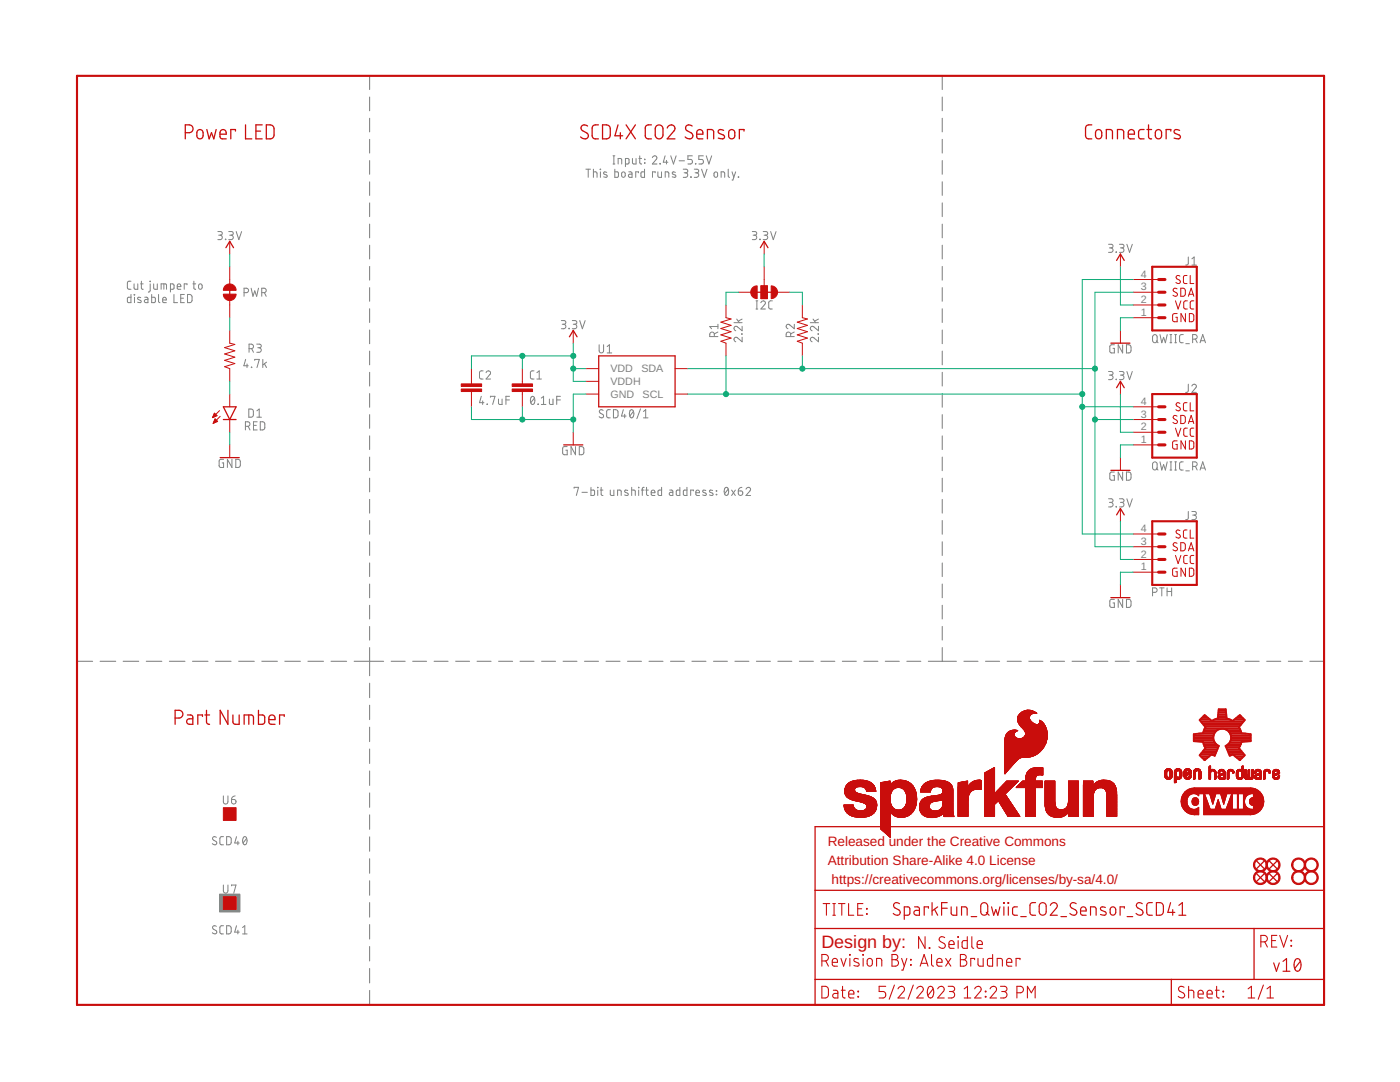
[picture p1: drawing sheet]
<svg xmlns="http://www.w3.org/2000/svg" width="279mm" height="216mm" viewBox="0 0 279 216" stroke-linecap="round" stroke-linejoin="round" font-family="sans-serif">
<defs><g id="words">
<text font-size="3.6" fill="#c90d0c" x="163.9" y="189.1">Design by:</text>
<g font-size="2.7" fill="#c90d0c">
<text x="165.2" y="168.8">Released under the Creative Commons</text>
<text x="165.2" y="172.6">Attribution Share-Alike 4.0 License</text>
<text x="166" y="176.4">https://creativecommons.org/licenses/by-sa/4.0/</text>
</g>
<g font-size="2.1" fill="#808080">
<text x="227.7" y="58">3</text>
<text x="227.7" y="55.4">4</text>
<text x="227.7" y="63">1</text>
<text x="227.7" y="60.5">2</text>
<text x="121.8" y="74.3">VDD</text>
<text x="121.8" y="76.8">VDDH</text>
<text x="128" y="74.3">SDA</text>
<text x="121.8" y="79.4">GND</text>
<text x="128.2" y="79.4">SCL</text>
<text x="227.7" y="83.3">3</text>
<text x="227.7" y="80.8">4</text>
<text x="227.7" y="88.4">1</text>
<text x="227.7" y="85.9">2</text>
<text x="227.7" y="106.2">4</text>
<text x="227.7" y="113.8">1</text>
<text x="227.7" y="111.3">2</text>
<text x="227.7" y="108.7">3</text>
</g>
</g></defs>
<g fill="none" stroke="#808080" stroke-width=".2">
<path d="M116.9 33.8h.9M117.4 33.8v1.6M118.4 34.3l.7 .1v1M118.4 33.8v1.6M119.8 33.8h.1zM119.8 34.3v1.1M121.1 34.4l-.4-.1-.3 .2 .8 .5v.3l-.3 .1-.4-.1M122.3 32.7h.4M122.3 31.1h.4M122.5 31.1v1.6M122.7 33.8v1.6l.6-.1 .1-.2v-.7l-.7-.1M123.4 32.7v-1.1l.6 .2 .1 .9"/>
<path d="M124.2 34.4l.2-.1 .3 .1 .1 .6a.36 .36 0 0 1-.4 .4 .36 .36 0 0 1-.3-.4zM124.8 32.7l.7-.1v-.7l-.1-.2-.6-.1v1.7M125.5 34.3h.5l.1 .3v.8l-.5-.1-.2-.2 .1-.2 .6-.1M126.2 31.6v1l.3 .1h.4v-1.1M127.4 34.5v-.2h-.5v1.1M127.5 31.6h.5M127.7 31.1v1.5l.3 .1M128.6 33.8v1.6h-.5l-.2-.3 .1-.7 .6-.1M128.6 31.8l.1 .1zM128.6 32.5l.1 .1zM130.2 31.5a.44 .44 0 0 1 .6-.4 .44 .44 0 0 1 .2 .7l-.8 .9h.9M130.7 34.5v-.2h-.5v1.1"/>
<path d="M131.3 34.3v.9l.3 .2h.4v-1.1M131.7 32.6l.1 .1zM132.7 31.1l-.3 1.3h.9M132.8 35.4v-1.1l.6 .1 .1 1M133 32v.7M133.9 31.1l.5 1.6 .5-1.6M134.8 34.4l-.4-.1-.2 .2 .7 .5v.3l-.2 .1-.5-.1M135.5 32.1h1.1M136.4 33.8h.5a.36 .36 0 0 1 .4 .3 .36 .36 0 0 1-.4 .4h-.4M136.8 34.5a.46 .46 0 0 1 .5 .4 .46 .46 0 0 1-.5 .5h-.4M137.9 35.3v.1zM138.2 31.1h-.9v.7h.5a.46 .46 0 0 1 .4 .5 .46 .46 0 0 1-.4 .4h-.5"/>
<path d="M138.6 33.8h.5a.36 .36 0 0 1 .3 .3 .36 .36 0 0 1-.3 .4h-.4M138.8 32.6l.1 .1zM139 34.5a.46 .46 0 0 1 .4 .4 .46 .46 0 0 1-.4 .5h-.4M140 33.8l.6 1.6 .5-1.6M140.4 31.1h-.9v.7h.5a.46 .46 0 0 1 .4 .5 .46 .46 0 0 1-.4 .4h-.5M140.9 31.1l.6 1.6 .5-1.6M142.6 34.4l.3-.1 .2 .1 .1 .6a.36 .36 0 0 1-.3 .4 .36 .36 0 0 1-.4-.4zM143.9 35.4v-1.1l.7 .1v1M145.3 33.8v1.3l.3 .3M146.1 34.3l.4 1.1M146.8 34.3l-.5 1.6h-.2M147.3 35.3l.1 .1z"/>
<path d="M26.1 56.1h-.5l-.2 .4v1l.2 .2h.5M26.1 58.8v1.6l-.6-.1-.1-.8 .2-.2h.5M26.8 56.6v1l.2 .1h.5v-1.1M26.8 58.8l.1 .1zM26.8 59.3v1.1M28 56.6h.6M28.1 59.4l-.4-.1-.2 .3 .7 .4v.3l-.2 .1-.5-.1M28.2 56.1v1.4l.1 .2h.3M28.9 59.3h.5l.1 .3v.8h-.5l-.2-.2 .1-.3 .6-.1M29.9 56.1l.1 .1zM30 56.6v1.4l-.4 .3M30.3 58.8v1.6h.6l.1-.3v-.6l-.2-.2h-.5"/>
<path d="M30.7 56.6v1l.2 .1h.5v-1.1M31.6 58.8v1.3l.3 .3M32.2 57.7v-1.1l1 .1v1M32.5 59.9h.7a.38 .38 0 0 0-.3-.6 .38 .38 0 0 0-.4 .4v.6l.7 .1M32.7 56.6v1.1M34 57.7h.6l.1-.1-.1-.9-.6-.1v1.7M34.7 58.8v1.6h.7M35.4 57.2h.7a.38 .38 0 0 0-.3-.5 .38 .38 0 0 0-.4 .3v.7h.7M36.1 59.5h.5M36.8 58.8h-.7v1.6h.7M37.3 56.8v-.2h-.5v1.1M37.4 58.8h.6l.3 .3v.8l-.3 .5h-.6z"/>
<path d="M38.5 56.6h.6M38.7 56.1v1.4l.1 .2h.3M39.7 56.7l.3-.1 .2 .1 .1 .7a.36 .36 0 0 1-.3 .3 .36 .36 0 0 1-.4-.3zM43.5 46.2h.5a.36 .36 0 0 1 .4 .4 .36 .36 0 0 1-.4 .3h-.4M43.9 46.9a.44 .44 0 0 1 .5 .5 .44 .44 0 0 1-.5 .4h-.4M45 47.7l.1 .1zM45.7 46.2h.5a.36 .36 0 0 1 .4 .4 .36 .36 0 0 1-.4 .3h-.4M46.1 46.9a.44 .44 0 0 1 .5 .5 .44 .44 0 0 1-.5 .4h-.4M47.1 46.2l.6 1.6 .5-1.6M48.7 58.4h.4a.44 .44 0 0 0 .5-.4 .44 .44 0 0 0-.5-.5h-.4v1.6M50.1 57.5l.4 1.6 .3-1.1 .4 1.1 .4-1.6M52.2 58.4h.5a.44 .44 0 0 0 .4-.4 .44 .44 0 0 0-.4-.5h-.5v1.6"/>
<path d="M52.8 58.4l.3 .7M150.1 46.2h.6a.36 .36 0 0 1 .3 .4 .36 .36 0 0 1-.3 .3h-.4M150.6 46.9a.44 .44 0 0 1 .4 .5 .44 .44 0 0 1-.4 .4h-.5M151.6 47.7l.1 .1zM152.3 46.2h.6a.36 .36 0 0 1 .3 .4 .36 .36 0 0 1-.3 .3h-.4M152.8 46.9a.44 .44 0 0 1 .4 .5 .44 .44 0 0 1-.4 .4h-.5M153.8 46.2l.5 1.6 .6-1.6M221.2 48.7h.6a.36 .36 0 0 1 .3 .4 .36 .36 0 0 1-.3 .4h-.4M221.7 49.5a.44 .44 0 0 1 .4 .4 .44 .44 0 0 1-.4 .5h-.5M222.7 50.3l.1 .1zM223.4 48.7h.6a.36 .36 0 0 1 .3 .4 .36 .36 0 0 1-.3 .4h-.4M223.9 49.5a.44 .44 0 0 1 .4 .4 .44 .44 0 0 1-.4 .5h-.5"/>
<path d="M224.9 48.7l.5 1.7 .6-1.7M237.2 51.3l-.1 1.4-.2 .2h-.3M237.9 52.9h.9M237.9 51.6l.4-.3v1.6M49 71.7l-.3 1.3h.9M49.3 72.6v.7M49.7 69.6h.4a.46 .46 0 0 0 .5-.5 .46 .46 0 0 0-.5-.4h-.4v1.6M50.2 73.3h.1M50.2 69.6l.4 .7M50.8 71.9v-.2h1l-.5 1.6M51.2 68.7h.6a.36 .36 0 0 1 .4 .3 .36 .36 0 0 1-.4 .4h-.4M51.7 69.4a.46 .46 0 0 1 .5 .4 .46 .46 0 0 1-.5 .5h-.5"/>
<path d="M52.5 71.7v1.6M52.8 72.6l.4 .7M53.2 72.3l-.7 .5M96.1 79.1l-.4 1.2h.9M96.3 80v.7M96.4 74h-.5l-.2 .4v1l.2 .2h.5M97 74.4a.44 .44 0 0 1 .6-.4 .44 .44 0 0 1 .2 .7l-.8 .9h.9M97.9 79.3v-.2h.9l-.5 1.6M99.5 79.6v.9l.3 .2h.4v-1.1M101 79.8h.7M101.7 79.1h-.7v1.6M106 79.2l.3-.1a.97 .97 0 0 1 0 1.6 1.02 1.02 0 0 1-.3-1.5z"/>
<path d="M106.6 74h-.5l-.2 .4v1l.2 .2h.5M106.7 79.4l-.8 .9M107.1 75.6h1M107.1 74.4l.5-.4v1.6M108 79.4l.5-.3v1.6M109.6 79.6l.1 .9 .2 .2h.5v-1.1M111.1 79.8h.7M111.8 79.1h-.7v1.6M112 64h.6a.37 .37 0 0 1 .3 .3 .37 .37 0 0 1-.3 .4h-.4M112.5 64.7a.44 .44 0 0 1 .4 .5 .44 .44 0 0 1-.4 .4h-.5M113.5 65.5l.1 .1zM114.2 64h.6a.37 .37 0 0 1 .3 .3 .37 .37 0 0 1-.3 .4h-.4"/>
<path d="M114.7 64.7a.44 .44 0 0 1 .4 .5 .44 .44 0 0 1-.4 .4h-.5M115.7 64l.5 1.6 .6-1.6M119.6 68.8v1.2a.44 .44 0 0 0 .4 .4 .44 .44 0 0 0 .5-.4v-1.2M121.2 70.4h.9M121.2 69.2l.4-.4v1.6M142.6 67.2v-.5a.46 .46 0 0 0-.5-.4 .46 .46 0 0 0-.5 .4v.5h1.7M143.3 66.3l-.7 .3M143.3 65.2h-1.7l.4 .4M143.3 64.7v.9M146.5 64.4h1.6M147 63.7l.6 .7M148 66.6l.1 .1z"/>
<path d="M148.1 67.3v.9l-.9-.8a.45 .45 0 0 0-.7 .2 .45 .45 0 0 0 .3 .6M148.1 65.1v.9l-.9-.8a.44 .44 0 0 0-.7 .2 .44 .44 0 0 0 .3 .6M148.1 63.7l-.8 .4M150.9 61.7h.3M150.9 60h.3M151 60v1.7M151.8 60.4a.44 .44 0 0 1 .7-.3 .44 .44 0 0 1 .1 .7l-.8 .9h1M154.1 60l-.5 .1-.2 .3v1l.2 .2 .5 .1M157.8 67.2v-.5a.46 .46 0 0 0-.5-.4 .46 .46 0 0 0-.4 .4v.5h1.6M158.5 64.7v.9l-.9-.8a.44 .44 0 0 0-.7 .2 .44 .44 0 0 0 .3 .6M158.5 66.3l-.7 .3M161.7 64.4h1.6"/>
<path d="M162.3 63.7l.5 .7M163.3 66.6v.1zM163.3 67.3v.9l-.9-.8a.45 .45 0 0 0-.7 .2 .45 .45 0 0 0 .4 .6M163.3 65.1v.9l-.9-.8a.44 .44 0 0 0-.7 .2 .44 .44 0 0 0 .4 .6M163.3 63.7l-.7 .4M221.2 74.1h.6a.36 .36 0 0 1 .3 .4 .36 .36 0 0 1-.3 .3h-.4M221.7 74.8a.46 .46 0 0 1 .4 .5 .46 .46 0 0 1-.4 .5h-.5M222.4 68.8h-.6l-.3 .2v1.1l.2 .3h.7v-.9h-.3M222.7 75.7l.1 .1zM223.4 74.1h.6a.36 .36 0 0 1 .3 .4 .36 .36 0 0 1-.3 .3h-.4M223.9 74.8a.46 .46 0 0 1 .4 .5 .46 .46 0 0 1-.4 .5h-.5M224 68.8v1.6l-.8-1.6v1.6"/>
<path d="M224.8 68.8h.6l.3 .3v.9l-.3 .4h-.6zM224.9 74.1l.5 1.7 .6-1.7M230.2 66.9l.3-.1 .3 .1 .1 1a.46 .46 0 0 1-.4 .5 .46 .46 0 0 1-.5-.5v-.7zM230.8 68l.3 .4M231.5 66.8l.4 1.6 .3-1.1 .4 1.1 .3-1.6M233.5 68.4h.3M233.5 66.8h.3M233.7 66.8v1.6M234.4 68.4h.4M234.4 66.8h.4M234.6 66.8v1.6M236.1 66.8h-.5l-.2 .3v1.1l.2 .2h.5"/>
<path d="M236.6 68.6h.8M237.2 76.7l-.1 1.4-.2 .2h-.3M237.9 77a.44 .44 0 0 1 .6-.3 .44 .44 0 0 1 .1 .7l-.7 .9h.9M238 67.7h.5a.46 .46 0 0 0 .4-.5 .46 .46 0 0 0-.4-.4h-.5v1.6M238.6 67.7l.3 .7M239.5 68.4l.5-1.6 .6 1.6M239.6 68h.8M44.6 91.7h-.7l-.1 .2-.1 1 .2 .4h.7v-.9h-.3M46.3 91.7v1.6l-.9-1.6v1.6M47.1 91.7h.6l.2 .2 .1 .9-.3 .4-.6 .1zM49 85.1h.4a.46 .46 0 0 0 .5-.5 .46 .46 0 0 0-.5-.4h-.4v1.6M49.5 85.1l.4 .7"/>
<path d="M49.7 81.6l.6 .1 .2 .2 .1 .9-.3 .4h-.6zM50.6 84.9h.5M51.3 83.2h.9M51.3 82l.4-.4v1.6M51.3 84.2h-.7v1.6h.7M51.9 84.2h.7l.2 .2 .1 .9-.3 .4-.7 .1zM97.2 80.6l.1 .1zM107.4 80.6v.1zM108 80.7h.9M113.2 89.1h-.7l-.2 .2v1.1l.2 .3h.7v-.9h-.3M114.6 97.4v-.2h.9l-.5 1.7M114.9 89.1v1.6l-.9-1.6v1.6"/>
<path d="M115.6 89.1l.6 .1 .3 .2v.9l-.3 .4h-.6zM116.1 98.2h1.1M117.9 97.2v1.7l.6-.1 .2-.2-.1-.7-.7-.1M119.3 97.2v.1zM119.3 97.8v1.1M119.8 97.8h.5M120 97.2v1.5l.3 .2M120.4 81.9l-.2-.1a.38 .38 0 0 0-.5 .1 .38 .38 0 0 0 .1 .5l.5 .3a.44 .44 0 0 1-.1 .7 .44 .44 0 0 1-.6-.3M121.8 97.8v.9l.3 .2h.4v-1.1M121.8 81.7l-.5 .1-.2 .3v1l.2 .3h.5M122.4 81.7l.6 .1 .3 .2a1.33 1.33 0 0 1-.1 1.2l-.8 .2zM123.3 98.9v-1.1l.6 .1 .1 1"/>
<path d="M124.4 81.7l-.4 1.3h.9M124.7 82.7v.7M125.3 97.9l-.5-.1-.1 .2 .6 .5 .1 .2-.2 .2-.5-.1M125.8 81.9l.2-.2a.95 .95 0 0 1 0 1.7 1.04 1.04 0 0 1-.2-1.5zM126.1 97.8l.6 .1 .1 1M126.1 97.2v1.7M126.4 82.1l-.7 .9M127.4 97.2l.1 .1zM127.5 97.8v1.1M127.8 81.6l-.7 1.9M128 97.8h.5M128.4 83.4h.9"/>
<path d="M128.4 82.1l.5-.4v1.7M128.5 97.2l-.2 .1-.1 .2v1.4M128.9 97.8h.5M129 97.2l.1 1.5 .3 .2M130 98.3h.7a.38 .38 0 0 0-.3-.5 .38 .38 0 0 0-.4 .3v.7l.7 .1M132 97.2v1.7l-.5-.1-.2-.2v-.7l.7-.1M133.6 97.8h.5l.2 .2v.9l-.6-.1-.1-.2v-.2l.7-.2M135.7 97.2v1.7l-.6-.1-.1-.2v-.7l.7-.1M137.1 97.2v1.7l-.6-.1-.1-.2v-.7l.7-.1M138.4 98v-.2h-.6v1.1M138.9 98.3h.7a.38 .38 0 0 0-.3-.5 .38 .38 0 0 0-.4 .3l.1 .7 .6 .1M140.9 97.9l-.6-.1-.1 .2 .7 .5v.2l-.2 .2-.5-.1"/>
<path d="M142.2 97.9l-.5-.1-.1 .2 .7 .5v.2l-.2 .2-.5-.1M142.9 97.9l.1 .1zM142.9 98.6l.1 .1zM144.7 97.3l.3-.1a.97 .97 0 0 1 0 1.7 1.02 1.02 0 0 1-.3-1.6zM145.3 97.6l-.7 .9M146 97.8l.7 1.1M146.7 97.8l-.7 1.1M147.3 98h.6a.45 .45 0 0 1 .3 .5 .45 .45 0 0 1-.4 .4 .45 .45 0 0 1-.5-.5zM148.1 97.2l-.6 .3-.2 .5M148.9 97.6a.45 .45 0 0 1 .6-.3 .45 .45 0 0 1 .2 .7l-.8 .9h.9M221.2 99.5h.6a.36 .36 0 0 1 .3 .4 .36 .36 0 0 1-.3 .3h-.4M222.4 94.2h-.7l-.2 .2v1.1l.2 .3h.7v-.9h-.3"/>
<path d="M223.4 99.5h.6a.36 .36 0 0 1 .3 .4 .36 .36 0 0 1-.3 .3h-.4M224 94.2v1.6l-.8-1.6v1.6M224.8 94.2h.6l.3 .3v.9l-.3 .4h-.6zM224.9 99.5l.5 1.7 .6-1.7M230.2 92.3l.3-.1 .3 .1 .1 1a.46 .46 0 0 1-.4 .5 .46 .46 0 0 1-.5-.5v-.7zM230.8 93.4l.3 .4M231.5 92.2l.4 1.6 .3-1.1 .4 1.1 .3-1.6M233.5 93.8h.3M233.5 92.2h.3M233.7 92.2v1.6M234.4 93.8h.4M234.4 92.2h.4"/>
<path d="M234.6 92.2v1.6M236.1 92.2h-.5l-.2 .3v1.1l.2 .2h.5M236.6 94h.8M238 93.1h.5a.46 .46 0 0 0 .4-.5 .46 .46 0 0 0-.4-.4h-.5v1.6M238.6 93.1l.3 .7M239.5 93.8l.5-1.6 .6 1.6M239.6 93.4h.8M221.7 100.2a.46 .46 0 0 1 .4 .5 .46 .46 0 0 1-.4 .5h-.5M222.4 119.6h-.7l-.2 .2v1l.2 .4h.7v-.9h-.3M222.7 101l.1 .2zM223.9 100.2a.46 .46 0 0 1 .4 .5 .46 .46 0 0 1-.4 .5h-.5M224 119.6v1.6l-.8-1.6v1.6"/>
<path d="M224.8 119.6h.6l.3 .3v.9l-.3 .4h-.6zM230 118.2h.5a.44 .44 0 0 0 .4-.4 .44 .44 0 0 0-.4-.5h-.5v1.6M231.4 117.3h.9M231.9 117.3v1.6M232.9 117.3v1.6M232.9 118h.9M233.8 117.3v1.6M237.2 102.1l-.1 1.4-.5 .2M237.9 102.1h.5a.36 .36 0 0 1 .4 .3 .36 .36 0 0 1-.4 .4h-.4M238.3 102.8a.46 .46 0 0 1 .5 .4 .46 .46 0 0 1-.5 .5h-.4M44.6 158.8v1.2a.46 .46 0 0 0 .4 .4 .46 .46 0 0 0 .5-.4v-1.2M46.2 159.5h.5a.45 .45 0 0 1 .4 .5 .45 .45 0 0 1-.5 .4 .45 .45 0 0 1-.4-.4z"/>
<path d="M46.9 158.8l-.6 .3-.1 .4M43.2 167.1l-.2-.1a.38 .38 0 0 0-.5 .1 .38 .38 0 0 0 .1 .5l.5 .3a.44 .44 0 0 1-.1 .7 .44 .44 0 0 1-.6-.3M44.6 176.6v1.2a.46 .46 0 0 0 .4 .4 .46 .46 0 0 0 .5-.4v-1.2M44.6 166.9l-.5 .1-.2 .3v1l.2 .3h.5M45.2 166.9l.8 .2a1.33 1.33 0 0 1 .1 1.2l-.3 .2-.6 .1zM46.2 176.8v-.2h.9l-.4 1.6M47.2 166.9l-.4 1.3h1M47.5 167.9v.7M48.6 167l.3-.1a.95 .95 0 0 1 0 1.7 1.04 1.04 0 0 1-.3-1.6zM49.2 167.3l-.7 .9M43.2 184.8a.41 .41 0 0 0-.6 0 .41 .41 0 0 0 0 .6l.5 .3a.41 .41 0 0 1 0 .6 .41 .41 0 0 1-.6-.1l-.1-.1M44.6 184.7h-.5l-.2 .4v1l.2 .2 .5 .1"/>
<path d="M45.2 184.7h.6l.3 .3v.9l-.3 .4-.6 .1zM47.2 184.7l-.4 1.3h1M47.5 185.6v.8M48.4 186.4h.9M48.4 185.1l.5-.4v1.7"/>
</g>
<g fill="none" stroke="#808080" stroke-width=".21">
<path d="M73.8 15.1v2.8M73.8 19.4v2.7M188 15.1v2.8M188 19.4v2.7M73.8 23.6v2.7M73.8 27.8v2.7M73.8 32v2.8M73.8 36.3v2.7M188 23.6v2.7M188 27.8v2.7M188 32v2.8M188 36.3v2.7"/>
<path d="M73.8 40.5v2.7M73.8 44.7v2.8M73.8 48.9v2.8M73.8 53.2v2.7M73.8 57.4v2.7M188 40.5v2.7M188 44.7v2.8M188 48.9v2.8M188 53.2v2.7M188 57.4v2.7M73.8 61.6v2.7M73.8 65.8v2.8"/>
<path d="M73.8 70.1v2.7M73.8 74.3v2.7M73.8 78.5v2.8M188 61.6v2.7M188 65.8v2.8M188 70.1v2.7M188 74.3v2.7M188 78.5v2.8M73.8 82.7v2.8M73.8 87v2.7M73.8 91.2v2.7M73.8 95.4v2.7"/>
<path d="M73.8 99.7v2.7M188 82.7v2.8M188 87v2.7M188 91.2v2.7M188 95.4v2.7M188 99.7v2.7M73.8 103.9v2.7M73.8 108.1v2.7M73.8 112.3v2.7M73.8 116.5v2.8M188 103.9v2.7M188 108.1v2.7"/>
<path d="M188 112.3v2.7M188 116.5v2.8M15.4 132h3.1M20 132h3.1M24.6 132h3.1M29.2 132h3.1M33.8 132h3.1M38.4 132h3.1M43 132h3.1M47.6 132h3.1M52.2 132h3.2M56.8 132h3.1"/>
<path d="M61.4 132h3.2M66.1 132h3.1M70.7 132h5.9M73.8 120.8v2.7M73.8 125v2.7M73.8 129.2v5.6M73.8 136.3v2.9M78.1 132h2.8M82.4 132h2.7M86.6 132h2.8M90.9 132h2.8M95.2 132h2.8"/>
<path d="M99.5 132h2.8M103.8 132h2.8M108.1 132h2.8M112.4 132h2.7M116.6 132h2.8M120.9 132h2.8M125.2 132h2.8M129.5 132h2.8M133.8 132h2.8M138.1 132h2.8M142.4 132h2.8M146.7 132h2.8"/>
<path d="M151 132h2.8M155.2 132h2.8M159.5 132h2.8M163.8 132h2.8M168.1 132h2.8M172.4 132h2.8M176.7 132h2.8M181 132h2.8M185.3 132h5.6M188 120.8v2.7M188 125v2.7M188 129.2v2.8"/>
<path d="M192.4 132h2.8M196.7 132h2.8M201 132h2.8M205.3 132h2.8M209.6 132h2.8M214 132h2.8M218.3 132h2.8M222.6 132h2.8M226.9 132h2.8M231.2 132h2.8M235.5 132h2.8M239.8 132h2.9"/>
<path d="M244.2 132h2.8M248.5 132h2.8M252.8 132h2.8M257.1 132h2.8M261.4 132h2.8M73.8 140.7v2.9M73.8 145.1v2.9M73.8 149.5v2.8M73.8 153.8v2.9M73.8 158.2v2.9M73.8 162.6v2.9M73.8 167v2.9"/>
<path d="M73.8 171.4v2.8M73.8 175.7v2.9M73.8 180.1v2.9M73.8 184.5v2.9M73.8 188.9v2.8M73.8 193.3v2.8M73.8 197.6v2.9"/>
</g>
<path d="M43.8 178.4h4.1v3.6h-4.1z" fill="#808080" stroke="#808080" stroke-width=".2"/>
<g fill="none" stroke="#c90d0c" stroke-width=".25">
<path d="M37 26.5a1.45 1.45 0 0 0 1.4-.3 .79 .79 0 0 0 .1-.8 .79 .79 0 0 0-.7-.5h-.8v2.8M39.4 26.1a.63 .63 0 0 1 .7-.2 .63 .63 0 0 1 .4 .6 1.13 1.13 0 0 1-.2 1.1l-.6 .1-.4-.4zM41.3 25.8l.4 1.9 .5-1.2 .5 1.2 .4-1.9M43.9 26.8h1.2a.65 .65 0 0 0-.4-.9 .65 .65 0 0 0-.8 .6v.7l.1 .4 1.1 .1M47 26.2v-.4h-.9v1.9M49 24.9v2.8h1.2M51.1 26.2h.9M52.3 24.9h-1.2v2.8h1.2M53.1 24.9a1.47 1.47 0 0 1 1.4 .2l.2 .6v1.4l-.2 .4a1.41 1.41 0 0 1-1.4 .2zM117.3 25.1a.71 .71 0 0 0-1-.1 .71 .71 0 0 0-.2 1l1 .5a.68 .68 0 0 1 .2 1 .68 .68 0 0 1-1 .1l-.4-.3M119.4 24.9a1.13 1.13 0 0 0-1.1 .3l-.1 .3v1.8l.4 .4h.8M120.2 24.9a1.36 1.36 0 0 1 1.5 .4l.1 1.6-.2 .6a1.51 1.51 0 0 1-1.4 .2z"/>
<path d="M123.3 24.9l-.6 2.2h1.6M123.8 26.5v1.2M124.9 24.9l1.9 2.8M126.8 24.9l-1.9 2.8M130 24.9a1.13 1.13 0 0 0-1.1 .3l-.1 2.1 .4 .4h.8M131 25.1a.79 .79 0 0 1 .9-.1 .79 .79 0 0 1 .4 .7v1.2a.77 .77 0 0 1-.8 .8 .77 .77 0 0 1-.7-.8v-1.4zM133.2 25.5a.76 .76 0 0 1 1-.5 .76 .76 0 0 1 .3 1.2l-1.3 1.5h1.5M138.1 25.1a.7 .7 0 0 0-1-.1 .7 .7 0 0 0 0 1.1l.9 .4a.68 .68 0 0 1 .1 1 .68 .68 0 0 1-.9 .1l-.5-.3M139 26.8h1.3a.64 .64 0 0 0-.5-.9 .64 .64 0 0 0-.8 .6l.2 1.1 1.1 .1M141.2 27.7v-1.9h.8l.3 .2 .1 .3v1.4M144.4 26a.74 .74 0 0 0-1.1 .1l.1 .4 1.1 .5 .1 .3-.1 .3a1.16 1.16 0 0 1-1.2 0M145.5 26.1a.63 .63 0 0 1 .7-.2 .63 .63 0 0 1 .4 .6v.6a.61 .61 0 0 1-.6 .6 .61 .61 0 0 1-.6-.6z"/>
<path d="M148.5 26.2v-.4h-.9v1.9M217.9 24.9a1.13 1.13 0 0 0-1.1 .3l-.2 .3 .1 1.8 .4 .4h.8M218.8 26.1a.63 .63 0 0 1 .7-.2 .63 .63 0 0 1 .4 .6 1.13 1.13 0 0 1-.3 1.1l-.4 .1-.3-.1a1.35 1.35 0 0 1-.1-1.5zM220.8 27.7v-1.9l.9 .1 .3 .2v1.6M223 27.7v-1.9h.8l.4 .3 .1 1.6M225.2 26.8h1.2a.64 .64 0 0 0-.4-.9 .64 .64 0 0 0-.8 .6l.1 1.1 1.1 .1M228.3 25.8l-.8 .1-.3 .4v.9l.2 .4 .9 .1M228.9 25.8h.9M229.2 24.9v2.5l.3 .3h.3M230.7 26.1a.63 .63 0 0 1 .7-.2 .63 .63 0 0 1 .4 .6v.6a.62 .62 0 0 1-.6 .6 .62 .62 0 0 1-.6-.6zM233.7 26.2v-.4h-1v1.9M235.4 26a.74 .74 0 0 0-1.1 .1l.1 .4 1.1 .5 .1 .3-.1 .3a1.12 1.12 0 0 1-1.2 0"/>
<path d="M45.1 49.4l.7-1.2 .8 1.2M45.8 57.3v1.8M150.7 58.3h3.8M151.7 49.4l.8-1.2 .8 1.2M222.8 52l.8-1.3 .8 1.3M113.6 67.2l.8-1.3 .8 1.3M119.5 71h15.2v10.2h-15.2zM221.7 68.5h3.8M222.8 77.4l.8-1.3 .8 1.3M43.9 91.3h3.9M44.6 81.2h2.5l-1.3 2.5zM44.6 83.7h2.5"/>
<path d="M112.5 88.8h3.8M221.7 93.9h3.8M221.7 119.3h3.8M222.8 102.7l.8-1.2 .8 1.2M34.9 143.3h.8a.77 .77 0 0 0 .8-.8 .77 .77 0 0 0-.8-.8h-.8v2.8M37.4 142.7h.8l.3 .2v1.6h-.7a.55 .55 0 0 1-.6-.5 .55 .55 0 0 1 .6-.6h.7M40.4 143v-.3h-.9v1.8M40.9 142.7h.9M41.2 141.7v2.4l.1 .3 .5 .1M45.5 141.7v2.8l-1.6-2.8v2.8M46.5 142.7v1.5l.4 .3h.8v-1.8M48.7 144.5v-1.8h1.4l.3 .1 .2 .3v1.4"/>
<path d="M49.7 142.7v1.8M51.6 141.7v2.8h.9l.3-.4v-1.2l-.3-.2h-.9M53.7 143.6h1.2a.65 .65 0 0 0-.4-.9 .65 .65 0 0 0-.8 .6l.1 1.1 .3 .1h.8M56.7 143v-.3h-.9v1.8M162.7 165h101.5v35.5h-101.5zM162.7 177.7h101.5M250.8 171.8l1.5 1.5M250.8 174.3l1.5 1.6M252.3 174.3l-1.5 1.6M252.3 171.8l-1.5 1.5M253.3 171.8l1.5 1.5M253.3 174.3l1.5 1.6"/>
<path d="M254.8 171.8l-1.5 1.5M254.8 174.3l-1.5 1.6M162.7 185.3h101.5M162.7 195.4h101.5M233.8 195.4v5.1M250.3 185.3v10.1"/>
</g>
<path d="M15.4 15.1h248.8v185.4h-248.8zM230 53.2h8.8v12.7h-8.8zM230 78.6h8.8v12.7h-8.8zM230 104h8.8v12.7h-8.8z" fill="none" stroke="#c90d0c" stroke-width=".42"/>
<g fill="none" stroke="#c90d0c" stroke-width=".21">
<path d="M164 196.8h.9l.4 .5v1.4l-.4 .4h-.9zM164 191.7h.7a.65 .65 0 0 0 .6-.6 .65 .65 0 0 0-.6-.6h-.7v2.3M164.3 180.3h1.3M164.8 191.7l.5 1.1M164.9 180.3v2.3M166.1 192h1a.55 .55 0 0 0-.3-.7 .55 .55 0 0 0-.7 .4l.1 1 .9 .1M166.2 180.3h.5M166.2 182.6h.5M166.3 197.6h.7l.2 .4v1.1h-.6a.46 .46 0 0 1-.4-.4 .46 .46 0 0 1 .4-.5h.6M166.5 180.3v2.3M167.3 180.3h1.3M167.8 191.2l.6 1.6 .5-1.6"/>
<path d="M167.9 197.6h.8M168 180.3v2.3M168.1 196.8v2l.2 .2 .4 .1M169.4 180.3v2.3h1M169.4 198.4h1a.54 .54 0 0 0-.4-.8 .54 .54 0 0 0-.6 .5l.1 .9 .9 .1M169.5 190.5l.2 .1zM169.6 191.2v1.6M171.2 181.3h.8M171.2 197.8l.1 .1zM171.2 198.8l.1 .1zM171.3 191.4l-.7-.1-.2 .4 1 .5v.5a.87 .87 0 0 1-1 0M172.2 190.5l.1 .1z"/>
<path d="M172.2 180.3h-1v2.3h1M172.3 191.2v1.6M172.9 181.3l.2 .1zM172.9 182.3l.2 .1zM173.2 191.4l.5-.2a.92 .92 0 0 1 .1 1.5l-.3 .1-.4-.4zM174.9 192.8v-1.6l1 .1 .1 .3v1.2M176.8 196.8h-1.3v1h.7a.66 .66 0 0 1 .6 .7 .66 .66 0 0 1-.6 .6h-.7M178 190.5h.7a.52 .52 0 0 1 .5 .5 .52 .52 0 0 1-.5 .5 .65 .65 0 0 1 .6 .6 .65 .65 0 0 1-.6 .7h-.7zM178 191.5h.7M178.5 196.6l-1 2.8M179.2 197.3a.64 .64 0 0 1 .9-.5 .64 .64 0 0 1 .2 1l-1.1 1.3h1.3M179.9 191.2l.6 1.6"/>
<path d="M181 191.2l-.8 2.4h-.3M181.7 191.4l.1 .2zM181.7 192.5l.1 .1zM182.3 196.6l-1.1 2.8M183 197.3a.64 .64 0 0 1 .9-.5 .64 .64 0 0 1 .2 1l-1.1 1.3h1.3M183.6 192.8l.8-2.3 .8 2.3M183.9 192.2h1.1M184.6 186.9v2.3l-1.3-2.3v2.3M185.3 197a.55 .55 0 0 1 .6-.1 .55 .55 0 0 1 .4 .5 1.34 1.34 0 0 1-.6 1.7 1.38 1.38 0 0 1-.4-2zM185.4 189.1l.2 .1zM185.9 190.5v1.9l.1 .3 .3 .1M186.2 197.3l-1 1.3"/>
<path d="M187 192h1a.55 .55 0 0 0-.3-.7 .55 .55 0 0 0-.7 .4l.1 1 .9 .1M187.1 197.3a.65 .65 0 0 1 1-.5 .65 .65 0 0 1 .2 1l-1.2 1.3h1.3M188.5 187.1a.58 .58 0 0 0-.8-.1 .58 .58 0 0 0 0 .9l.7 .4a.58 .58 0 0 1 .1 .8 .58 .58 0 0 1-.9 0l-.2-.2M188.7 191.2l1.1 1.6M189.2 196.8h.8a.52 .52 0 0 1 .5 .5 .52 .52 0 0 1-.5 .5h-.5M189.4 188.5h1a.55 .55 0 0 0-.3-.8 .55 .55 0 0 0-.7 .5l.1 .9 .9 .1M189.8 191.2l-1.1 1.6M189.9 197.8a.65 .65 0 0 1 .6 .7 .65 .65 0 0 1-.6 .6h-.7M191.2 186.9l.1 .1zM191.2 187.7v1.5M191.7 190.5h.6a.52 .52 0 0 1 .5 .5 .52 .52 0 0 1-.5 .5 .65 .65 0 0 1 .7 .6 .65 .65 0 0 1-.7 .7h-.6zM191.7 191.5h.6"/>
<path d="M192.4 199.1h1.3M192.4 197.3l.7-.5v2.3M193 186.9v2.3h-.7l-.3-.4v-.9l.3-.2h.7M194 186.9v2.1l.3 .2M194.5 191.5v-.3h-.8v1.6M194.5 197.3a.64 .64 0 0 1 .9-.5 .64 .64 0 0 1 .2 1l-1.1 1.3h1.3M195 188.5h1a.55 .55 0 0 0-.3-.8 .55 .55 0 0 0-.7 .5l.1 .9 .9 .1M195.2 191.2v1.2l.1 .3 .3 .1h.6v-1.6M196.6 198.8l.2 .1zM196.6 197.8l.2 .1zM197.6 197.3a.64 .64 0 0 1 .9-.5 .64 .64 0 0 1 .2 1l-1.1 1.3h1.3M198.1 190.5v2.3h-.8l-.2-.2v-1.1l.2-.2 .8-.1"/>
<path d="M199 192.8v-1.6l.9 .1 .1 1.5M199.7 196.8h.7a.52 .52 0 0 1 .6 .5 .52 .52 0 0 1-.6 .5h-.5M200.3 197.8a.65 .65 0 0 1 .7 .7 .65 .65 0 0 1-.7 .6h-.6M200.9 192h1a.55 .55 0 0 0-.3-.7 .55 .55 0 0 0-.7 .4l.1 1 .9 .1M202.9 198.1h.7a.65 .65 0 0 0 .7-.6 .65 .65 0 0 0-.7-.7h-.7v2.3M203.6 191.5v-.3h-.8v1.6M205 199.1v-2.3l.8 1.3 .8-1.3v2.3M236.3 197a.58 .58 0 0 0-.9-.1 .58 .58 0 0 0 .1 .9l.7 .4a.59 .59 0 0 1 0 .8 .59 .59 0 0 1-.8 0l-.3-.2M237.2 197.6l.9 .1 .2 .3v1.1M237.2 196.8v2.3M239.1 198.4h1a.54 .54 0 0 0-.3-.8 .54 .54 0 0 0-.7 .5l.1 .9 .9 .1M240.9 198.4h1a.54 .54 0 0 0-.3-.8 .54 .54 0 0 0-.7 .5l.1 .9 .9 .1"/>
<path d="M242.5 197.6h.8M242.8 196.8v2l.1 .2 .4 .1M244.1 198.8l.1 .1zM244.1 197.8l.1 .1zM249.1 199.1h1.3M249.1 197.3l.6-.5v2.3M251.6 187.9h.7a.65 .65 0 0 0 .6-.6 .65 .65 0 0 0-.6-.7h-.7v2.4M252.1 196.6l-1 2.8M252.4 187.9l.5 1.1M252.9 199.1h1.2M252.9 197.3l.6-.5v2.3M253.8 187.7h.8"/>
<path d="M254.8 186.6h-1v2.4h1M255.4 186.6l.8 2.4 .8-2.4M257.6 187.6l.2 .1zM257.6 188.7l.2 .1z"/>
</g>
<g fill="none" stroke="#c90d0c" stroke-width=".23">
<path d="M179.5 180.3a.63 .63 0 0 0-.9-.1 .63 .63 0 0 0 0 1l.8 .4a.61 .61 0 0 1 .1 .8 .61 .61 0 0 1-.9 .1l-.3-.2M180.5 182.6h.7l.3-.2 .1-1-.3-.4h-.8v2.5M182.5 181h.7l.3 .2v1.4h-.6a.49 .49 0 0 1-.5-.5 .49 .49 0 0 1 .5-.4h.6M185.3 181.2v-.2h-.9v1.6M186 180.1v2.5M186.5 181.4l.6 1.2M187.1 181l-1.1 .8M187.9 181.2h1.1M189 180.1h-1.1v2.5M189.8 181l.1 1.4 .3 .2h.7v-1.6M191.9 182.6v-1.6l1 .1 .1 .3v1.2M193.8 182.9h1.1"/>
<path d="M196 180.2l.4-.1 .6 .3 .1 .4v1.1a.7 .7 0 0 1-.7 .7 .7 .7 0 0 1-.7-.7v-1.3zM196.8 182.1l.6 .5M197.9 181l.4 1.6 .4-1.1 .4 1.1 .5-1.6M200.3 180.1h.1v.2h-.1zM200.3 181v1.6M201.2 180.1l.1 .2zM201.2 181v1.6M203.1 181h-.8l-.2 .4v1l.2 .2h.8M203.7 182.9h1.1M206.7 180.1h-.8l-.4 .6 .1 1.5 .3 .4h.8M207.5 180.4a.7 .7 0 0 1 .8-.3 .7 .7 0 0 1 .5 .7v1.1a.7 .7 0 0 1-.7 .7 .7 .7 0 0 1-.7-.7zM209.6 180.7a.68 .68 0 0 1 1-.5 .68 .68 0 0 1 .2 1l-1.2 1.4h1.4"/>
<path d="M211.7 182.9h1.2M214.8 180.3a.63 .63 0 0 0-1-.1 .63 .63 0 0 0 .1 1l.7 .4a.64 .64 0 0 1 .1 1 .64 .64 0 0 1-1-.2l-.2-.1M215.6 181.8h1.2a.59 .59 0 0 0-.4-.8 .59 .59 0 0 0-.8 .5l.2 1 1 .1M217.6 182.6v-1.6l1 .1 .2 .3v1.2M220.6 181.1l-.8-.1-.2 .3 .2 .4 .9 .3 .1 .3-.1 .2-.3 .1-.8-.1M221.7 181.1l.5-.1a.96 .96 0 0 1 .2 1.5h-.6l-.2-.3zM224.4 181.2v-.2h-.9v1.6M224.9 182.9h1.2M228 180.3a.62 .62 0 0 0-1-.1 .62 .62 0 0 0 .1 1l.7 .4a.64 .64 0 0 1 .1 1 .64 .64 0 0 1-1-.2l-.2-.1M230 180.1h-.8l-.3 .6v1.5l.3 .4h.8M230.8 180.1h.9l.4 .5v1.5l-.4 .5h-.9zM233.6 180.1l-.5 2h1.4"/>
<path d="M234 181.5v1.1M235.3 182.6h1.4M235.3 180.7l.7-.6v2.5M254.2 192.1l.5 1.7 .6-1.7M256.1 191.8l.7-.5v2.5M256.1 193.8h1.3M258.5 191.5a.59 .59 0 0 1 .7-.2 .59 .59 0 0 1 .4 .6 1.45 1.45 0 0 1-.6 1.9 1.54 1.54 0 0 1-.5-2.3zM259.5 191.8l-1.1 1.4"/>
</g>
<g fill="#c90d0c" stroke="#c90d0c" stroke-width=".2">
<path d="M253.1 171.6a1.4 1.4 0 0 1 2.2 .3 1.4 1.4 0 0 1-.8 2 1.4 1.4 0 0 1-1.8-1.3h.2a1.14 1.14 0 0 1 1.7-1 1.14 1.14 0 0 1 .2 2 1.14 1.14 0 0 1-1.8-.7l-.1-.3h-.2z" fill-rule="evenodd"/>
<path d="M253.1 174.2a1.4 1.4 0 0 1 2.2 .2 1.4 1.4 0 0 1-.8 2.1 1.4 1.4 0 0 1-1.8-1.4h.2a1.14 1.14 0 0 1 1.7-.9 1.14 1.14 0 0 1 .2 1.9 1.14 1.14 0 0 1-1.8-.7l-.1-.3h-.2z" fill-rule="evenodd"/>
<path d="M250.5 174.2a1.4 1.4 0 0 1 2.2 .2 1.4 1.4 0 0 1-.8 2.1 1.4 1.4 0 0 1-1.8-1.4h.3a1.14 1.14 0 0 1 1.7-.9 1.14 1.14 0 0 1 .1 1.9 1.14 1.14 0 0 1-1.8-.7v-.3h-.3z" fill-rule="evenodd"/>
<path d="M250.5 171.6a1.4 1.4 0 0 1 2.2 .3 1.4 1.4 0 0 1-.8 2 1.4 1.4 0 0 1-1.8-1.3h.3a1.14 1.14 0 0 1 1.7-1 1.14 1.14 0 0 1 .1 2 1.14 1.14 0 0 1-1.8-.7v-.3h-.3z" fill-rule="evenodd"/>
<path d="M260.7 171.6a1.4 1.4 0 0 1 2.2 .2 1.4 1.4 0 0 1-.8 2.1 1.4 1.4 0 0 1-1.8-1.3h.3a1.14 1.14 0 0 1 1.6-1 1.14 1.14 0 0 1 .2 2 1.14 1.14 0 0 1-1.8-.7v-.3h-.3z" fill-rule="evenodd"/>
<path d="M260.7 174.2a1.4 1.4 0 0 1 2.2 .2 1.4 1.4 0 0 1-.8 2 1.4 1.4 0 0 1-1.8-1.3h.3a1.14 1.14 0 0 1 1.6-.9 1.14 1.14 0 0 1 .2 1.9 1.14 1.14 0 0 1-1.8-.7v-.3h-.3z" fill-rule="evenodd"/>
<path d="M258.1 174.2a1.4 1.4 0 0 1 2.3 .2 1.4 1.4 0 0 1-.8 2 1.4 1.4 0 0 1-1.8-1.3h.2a1.14 1.14 0 0 1 1.7-.9 1.14 1.14 0 0 1 .1 1.9 1.14 1.14 0 0 1-1.8-.7v-.3h-.2z" fill-rule="evenodd"/>
<path d="M258.1 171.6a1.4 1.4 0 0 1 2.3 .2 1.4 1.4 0 0 1-.8 2.1 1.4 1.4 0 0 1-1.8-1.3h.2a1.14 1.14 0 0 1 1.7-1 1.14 1.14 0 0 1 .1 2 1.14 1.14 0 0 1-1.8-.7v-.3h-.2z" fill-rule="evenodd"/>
<path d="M44.9 57l.9-.3v1.2h-1.2z" fill-rule="evenodd"/>
<path d="M45.8 56.7a1.26 1.26 0 0 1 1.3 1.2h-1.3z" fill-rule="evenodd"/>
<path d="M44.6 58.7h2.5a1.27 1.27 0 0 1-1.3 1.3 1.27 1.27 0 0 1-1.2-1.3z" fill-rule="evenodd"/>
<path d="M150.1 57.5l.5-.4 .5-.1v2.6a1.27 1.27 0 0 1-1.2-.8 1.27 1.27 0 0 1 .2-1.3z" fill-rule="evenodd"/>
<path d="M153.9 57a1.26 1.26 0 0 1 1.3 1.3h-1.3z" fill-rule="evenodd"/>
<path d="M153.9 58.3h1.3a1.26 1.26 0 0 1-1.3 1.3z" fill-rule="evenodd"/>
</g>
<g fill="none" stroke="#c90d0c" stroke-width=".2">
<path d="M45.8 48.2v2.5M45.8 53.2v3.5M45.8 60v3.4M147.4 58.3h2.6M151.9 57h1.2v2.6h-1.2zM152.5 48.2v2.5M152.5 53.2v3.8M155 58.3h2.6M223.6 50.7v2.5M226.1 58.3h5.1M226.1 55.8h5.1M234.9 57.6a.42 .42 0 0 0-.6-.1 .42 .42 0 0 0-.1 .6l.6 .3a.38 .38 0 0 1 .1 .6 .38 .38 0 0 1-.5 .1l-.3-.2"/>
<path d="M235.5 55.1a.41 .41 0 0 0-.6-.1 .41 .41 0 0 0 0 .6l.5 .3a.44 .44 0 0 1-.1 .7 .44 .44 0 0 1-.6-.2M235.6 57.5h.7l.2 .3 .1 .9-.3 .4h-.7zM236.9 55h-.5l-.2 .3v1.1l.2 .2h.5M237.2 59.1l.5-1.6 .6 1.6M237.3 58.7h.8M237.5 55v1.6h.8M45.8 65.9v2.6l1.1 .2-2.1 .7 2.1 .6-2.1 .6 2.1 .7-2.1 .6 2.1 .6-2.1 .7 1 .4v2.5M45.8 78.6v2.6M94.1 73.6v3M94.1 78.1v3.1M104.2 73.6v3M104.2 78.1v3.1"/>
<path d="M114.4 65.9v2.6M116.9 73.6h2.6M116.9 78.6h2.6M116.9 76.1h2.6M134.7 73.6h2.6M134.7 78.6h2.6M144.9 60.9v2.5l1 .2-2 .7 2 .6-2 .7 2 .6-2 .6 2 .7-2 .6 1 .4v2.5M160.1 60.9v2.5l1 .2-2 .7 2 .6-2 .7 2 .6-2 .6 2 .7-2 .6 1 .4v2.5M223.6 65.9v2.6M223.6 76.1v2.5M226.1 63.4h5.1M226.1 60.9h5.1"/>
<path d="M234.6 60l.5 1.7 .6-1.7M234.9 62.6h-.5l-.4 .2v1.2l.3 .2h.6v-.9h-.2M236.6 62.6v1.6l-.9-1.6v1.6M237 60l-.5 .1-.3 .3 .1 1 .2 .2 .5 .1M237.4 62.6h.6l.2 .3v1l-.2 .3h-.6zM238.3 60l-.7 .1-.1 .3 .1 1 .2 .2 .5 .1M42.4 83.3h.1M42.5 83.2h.3M42.5 83h.6M42.6 82.9h.7M42.6 84.4h.2M42.6 82.8h.6"/>
<path d="M42.6 84.2h.5M42.7 84.1h.6M42.7 82.7h.3M42.7 82.5h.2M42.7 84h.6M42.8 82.4l.5 .6-.9 .3zM42.8 83.9h.4M42.8 83.8h.3M42.9 83.7h.1M42.9 83.6l.5 .5-.9 .4zM43.8 81.9l-1.4 1.4M43.9 83.1l-1.4 1.4"/>
<path d="M45.8 83.7v2.6M45.8 88.8v2.5M114.4 86.3v2.5M223.6 91.3v2.6M226.1 88.8h5.1M226.1 86.3h5.1M226.1 83.7h5.1M226.1 81.2h5.1M234.6 85.4l.5 1.7 .6-1.7M234.9 83l-.2-.1a.37 .37 0 0 0-.5 .2 .37 .37 0 0 0 .1 .5l.5 .2a.4 .4 0 0 1 .1 .6 .4 .4 0 0 1-.6 0l-.2-.1M234.9 88h-.6l-.3 .2v1l.3 .4h.6v-.9h-.2M235.5 80.5l-.2-.1a.38 .38 0 0 0-.5 .1 .38 .38 0 0 0 .1 .5l.5 .3a.44 .44 0 0 1-.1 .7 .44 .44 0 0 1-.6-.3"/>
<path d="M235.6 82.9l.8 .1a1.33 1.33 0 0 1 .1 1.2l-.2 .3h-.7zM236.6 88v1.6l-.9-1.6v1.6M236.9 80.3l-.5 .1-.2 .3v1l.2 .3h.5M237 85.4h-.5l-.3 .4 .1 1 .2 .2 .5 .1M237.2 84.5l.5-1.6 .6 1.6M237.3 84.1h.8M237.4 88h.6l.2 .2v1.1l-.2 .3h-.6zM237.5 80.3v1.7h.8M238.3 85.4h-.5l-.3 .4 .1 1 .2 .2 .5 .1M223.6 101.5v2.5M223.6 116.7v2.6M226.1 114.2h5.1"/>
<path d="M226.1 111.6h5.1M226.1 109.1h5.1M226.1 106.6h5.1M234.6 110.8l.5 1.7 .6-1.7M234.9 108.4a.42 .42 0 0 0-.6-.1 .42 .42 0 0 0-.1 .6l.6 .3a.37 .37 0 0 1 .1 .5 .37 .37 0 0 1-.5 .2l-.3-.2M234.9 113.4h-.6l-.3 .2 .1 1.3 .8 .1v-.9h-.2M235.5 105.9l-.2-.1a.38 .38 0 0 0-.5 .1 .38 .38 0 0 0 .1 .5l.5 .3a.41 .41 0 0 1 0 .6 .41 .41 0 0 1-.6 0l-.1-.2M235.6 108.3h.7l.2 .3 .1 .9-.3 .4h-.7zM236.6 113.4v1.6l-.9-1.6v1.6M236.9 105.7l-.5 .1-.2 .3v1l.2 .2 .5 .1M237 110.8h-.5l-.3 .4 .1 1 .2 .2 .5 .1M237.2 109.9l.5-1.6 .6 1.6"/>
<path d="M237.3 109.5h.8M237.4 113.4h.6l.2 .2v1.1l-.2 .3h-.6zM237.5 105.7v1.7h.8M238.3 110.8h-.5l-.3 .4 .1 1 .2 .2 .5 .1M168.6 158h2.1M168.6 157.9h2.1M168.6 157.9h2M168.6 157.9v.5M168.6 158.1l2.3 .1M168.6 158.1h2.2M168.6 157.8h2M168.6 157.7h2"/>
<path d="M168.6 157.7h1.9M168.6 158.1h2.3M168.6 158.3l2.9 .1M168.6 157.5h2M168.6 158.2l2.6 .1M168.6 158.2h2.4M168.6 157.6h1.9M168.6 158.4l.2 .3M168.6 158.3h2.7M168.6 157.5h1.9M168.7 158.4h3M168.7 157.3l-.1 .6"/>
<path d="M168.7 157.3h1.9M168.7 158.5h3.2M168.7 158.5h3.4M168.7 158.5l3.7 .1M168.7 158.6h3.9M168.8 158.6l4 .1M168.8 158.7h4.2M168.8 158.7l.2 .3M168.8 158.7l4.4 .1M168.8 156.9h5.7M168.8 158.8h4.5M168.9 158.8l4.6 .1"/>
<path d="M168.9 156.8l-.2 .5M168.9 156.8h5.6M168.9 156.8h5.5M168.9 158.9h4.7M168.9 156.7h5.5M169 158.9l4.8 .1M169 156.7h5.3M169 159h4.9M169 159l.3 .2M169 156.6h5.3M169 156.6h5.2M169.1 159l4.9 .1"/>
<path d="M169.1 156.5h5.1M169.1 159.1h5M169.2 156.4l-.3 .4M169.2 156.4h4.9M169.2 159.2h4.9M169.2 159.2h5M169.3 156.3h4.7M169.3 159.2l5 .1M169.3 159.2l.7 .4M169.4 156.3h4.5M169.4 159.3h4.9M169.4 156.2h4.5"/>
<path d="M169.5 156.2h4.3M169.5 159.3l4.9 .1M169.5 156.1h4.2M169.6 159.4h4.9M169.6 156.1h4.1M169.7 159.4l4.8 .1M169.8 159.5h4.8M169.8 156h3.7M169.9 156h3.5M169.9 159.5l4.7 .1M169.9 155.9h3.5M170 159.6l.4 .1"/>
<path d="M170 159.6h4.6M170.1 155.9h3.1M170.2 159.6l4.5 .1M170.3 155.8h2.7M170.4 159.7h4.3M170.4 159.7l2 .6M170.4 155.8h2.5M170.5 157.6l.1 .3M170.6 157.5h-2M170.6 157.4l-.1 .2M170.6 159.7h4.2M170.6 157.4h-1.9"/>
<path d="M170.6 157.9l.3 .3M170.6 157.3h-1.9M170.6 157.3v.1M170.7 157.2h-2M170.7 159.8h4.1M170.8 155.7h1.7M170.8 157.2l-.2 .1M170.8 157.1l-2.1 .1M170.8 157.1h-2.1M170.9 157.1l-.1 .1M170.9 157.1h-2.1M170.9 158.2l2.3 .6"/>
<path d="M171 159.9h3.8M171.1 155.7h1.2M171.2 157h-2.4M171.2 159.9h3.6M171.4 159.9l3.5 .1M171.4 157l-.5 .1M171.7 160h3.2M171.9 157h.2M172.1 157l.2 .1M172.1 157h2.4M172.2 155.7h-1.1a3.3 3.3 0 0 0-1.9 .7M172.2 155.7l1.5 .4"/>
<path d="M172.3 157.1l.2 .1M172.3 157.1h2.3M172.4 157.1h2.2M172.5 157.1h2.1M172.5 157.2l.2 .1M172.6 157.2h2M172.7 157.2h1.9M172.7 157.3l.1 .2M172.7 157.3h2M172.7 157.4h2M172.8 157.4h1.9M172.8 157.4l1.9 .1"/>
<path d="M172.8 157.5l.1 .2M172.8 157.5h1.9M172.8 157.5l1.9 .1M172.9 157.6h1.8M172.9 157.7h1.9M172.9 157.6l1.9 .1M172.9 157.8h1.9M172.9 157.8l1.9 .1M173.2 158.8l.7 .3 .7 .4M173.7 156.1l.8 .7M174.5 156.8l.2 .5M174.5 157h-5.7"/>
<path d="M174.6 159.5l.2 .3M174.7 157.3l.1 .6h-1.8l-.1-.2M174.8 159.8l.1 .4M175.8 158.4h2M175.8 159.2h1.9M175.8 159.9h1.9M175.8 159.8h1.9M175.8 159.7h1.9M175.8 159.6h1.9M175.8 159.5h1.8M175.8 159.4h1.8M175.8 159.3h1.8"/>
<path d="M175.8 159.2h1.8M175.8 159.1h1.9M175.8 159h1.9M175.8 158.9h1.9M175.8 158.8h1.9M175.8 158.7h1.9M175.8 158.5h1.9M175.8 158.2h2M175.8 157.9h2.1M175.8 157.6h2.4M175.8 156.2h1.8M175.8 157h6.5"/>
<path d="M175.8 160h1.9M175.8 158.6h1.9M175.8 158.3h2M175.8 157.1h6.6M175.8 157.1h6.5M175.8 156.9h6.4M175.8 156.8l6.4 .1M175.8 156.8h6.4M175.8 156.7l6.4 .1M175.8 156.7h6.3M175.8 156.6h1.8M175.8 156.5h1.8"/>
<path d="M175.8 156.4h1.8M175.8 156.3h1.8M175.8 156.2v9.2M176 156.1h1.6M176 156.1l-.2 .1M176.3 156.1h1.3M176.6 156h1M176.9 156h.7M177.1 155.9h.5M177.5 155.9h.1M177.6 155.9l-1.6 .2M177.6 155.9v.9"/>
<path d="M177.6 156.8h.1M177.6 159.4l.1 .4M177.7 159l-.1 .4M177.7 159.8v.5M177.7 158.9h-1.9M177.7 158.7l-1.9 .1M177.7 158.6h-1.9M177.7 156.6h4.3M177.7 158.6v.4M177.7 158.5h-1.9M177.8 156.6h4.1M177.8 158.3l-2 .1"/>
<path d="M177.8 156.5h4.1M177.8 158.2h-2M177.8 156.5l-.2 .3M177.8 158.2l-.1 .4M177.8 158.1l-2 .1M177.9 158.1h-2.1M177.9 156.4h3.9M177.9 158h-2.1M178 156.3h3.7M178 157.8l-2.2 .1M178 157.8l-.2 .4M178 157.8h-2.2"/>
<path d="M178 156.3h3.6M178 156.3l-.2 .2M178.1 157.8h-2.3M178.1 156.2h3.5M178.1 157.7h-2.3M178.1 156.2h3.4M178.1 157.6l-2.3 .1M178.2 156.1h3.2M178.2 157.5l-2.4 .1M178.2 157.5a1.57 1.57 0 0 1 2.4 .3M178.2 157.5l-.2 .3M178.3 157.5h-2.5"/>
<path d="M178.3 156.1l-.3 .2M178.4 157.4l-2.6 .1M178.4 156h2.9M178.4 157.4h-2.6M178.4 156h2.8M178.5 157.4h-2.7M178.5 155.9h2.6M178.5 155.9l-.2 .2M178.5 155.9a3 3 0 0 1 3.7 .9M178.6 157.3h-2.8M178.6 155.9h2.3M178.7 157.2l-2.9 .1"/>
<path d="M178.7 155.8h2.1M178.8 157.2h-3M178.8 155.8h1.9M179.1 155.7h1.3M179.1 157.1l-3.3 .1M179.3 155.7h.7M179.5 157.1l2.9 .1M179.8 157.2h2.6M179.9 157.2l2.6 .1M180 157.3h2.5M180.1 157.4h2.4M180.2 157.4h2.3"/>
<path d="M180.3 157.4l2.3 .1M180.3 157.5h2.3M180.4 157.5l2.2 .1M180.4 157.6h2.2M180.5 157.6h2.1M180.5 157.7h2.1M180.6 157.8h2.1M180.6 157.8l2.1 .1M180.6 157.8l.3 .8M180.7 157.9h2M180.7 157.9l2.1 .1M180.7 158h2.1"/>
<path d="M180.7 158.1h2.1M180.8 158.1h2M180.8 158.2h2M180.8 158.3h2M180.9 158.4h1.9M180.9 158.5h2M180.9 158.6h2M180.9 158.5l2 .1M180.9 158.6l.1 .4M180.9 158.7h2M180.9 158.6l2 .1M181 160h1.9"/>
<path d="M181 158.8l1.9 .1M181 158.7h1.9M181 158.8h1.9M181 159.9h1.9M181 159.8h1.9M181 159h1.9M181 158.9h1.9M181 159.8l-.1 .5M181 159v.4M181 159.2h1.9M181 159.6h1.9M181 159.5h1.9"/>
<path d="M181 159.4l1.9 .1M181 159.3h1.9M181 159.1h1.9M181 159.4v.4M182.2 156.8l.3 .6M182.5 157.4l.3 .6M182.8 158l.1 .7M182.9 158.7v.8M182.9 160h-1.9M182.9 159.7h-1.9M182.9 159.4h-1.9M182.9 159.5v.7"/>
<path d="M183.7 158h2M183.7 157.9h2M183.7 157.8h2M183.8 157.7l-.1 .4h2v-.2M183.8 157.6h2M183.8 157.4h2.1M183.8 157.4v.3M184 159.7l-.3 .3M184 157h6M184 156.9h6M184.1 156.9l-.3 .5M184.1 156.9h5.9"/>
<path d="M184.1 156.8h5.9M184.1 156.8h5.8M184.2 156.7h5.7M184.3 159.4l-.3 .3M184.3 156.6h5.6M184.3 156.6h5.5M184.4 156.5h5.4M184.4 156.5h5.3M184.4 156.5l-.3 .4M184.5 156.4h5.2M184.5 156.4h5.1M184.6 156.3h5"/>
<path d="M184.6 156.3l-.2 .2M184.7 156.3h4.8M184.7 156.2h4.7M184.8 156.2h4.6M184.8 156.2l-.2 .1M184.9 156.1h4.4M185 156.1h4.2M185.1 156h4M185.2 156h3.8M185.3 155.9h3.6M185.3 155.9l-.5 .3M185.5 155.9h3.2"/>
<path d="M185.7 157.8l-2 .1M185.7 155.8h2.8M185.7 157.7h-1.9M185.8 157.6l-2 .1M185.8 157.6l-.1 .3M185.8 157.5l-2 .1M185.8 157.5v.1M185.8 157.5h-2M185.8 157.4l-2 .1M185.8 157.5h.1M185.9 155.8h2.4M185.9 155.8l-.6 .1"/>
<path d="M185.9 157.4h-2M185.9 158.9l.4 1.1M185.9 158.9l-1.6 .5M185.9 157.3h-2M186 157.3l-.2 .2M186 157.2l-2.1 .1M186.1 157.2h-2.2M186.1 157.2l-.1 .1M186.1 160h-2.4M186.1 157.1l-2.2 .1M186.1 157.2h.1M186.2 155.7h1.8"/>
<path d="M186.2 157.1h-2.2M186.2 157.1l-.1 .1M186.3 160l-.6 .2M186.3 159.9l-2.6 .1M186.3 157.1h-2.3M186.3 157.1h-.1M186.5 159.9h-2.7M186.6 157h-2.6M186.7 155.7h.8M186.7 159.9l-.4 .1M186.8 155.7l-.9 .1M186.8 157l-.5 .1"/>
<path d="M187.1 159.8h-3.2M187.2 158.7l.2 1-3.6 .2M187.2 158.7l-1.3 .2M187.2 157h2.9M187.3 158.7h2.9M187.3 155.7l1.6 .2M187.5 158.6h2.7M187.5 158.6l-.3 .1M187.6 157l.1 .1M187.6 159.7h-3.7M187.6 158.6h2.6M187.6 159.7l-3.7 .1"/>
<path d="M187.6 159.7l.6-.2v.8M187.7 157.1h2.4M187.7 157.1l.3 .2M187.8 157.1h2.3M187.8 158.5h2.4M187.8 158.5l-.3 .1M187.9 159.6l-3.9 .1M187.9 157.1h2.2M187.9 158.5h2.3M187.9 157.2h2.2M187.9 158.4h2.3M188 157.2h2.1"/>
<path d="M188 159.6h-4M188 157.3h.1M188 157.3h2.1M188 158.3h2.2M188.1 158.3h2.1M188.1 157.4h2M188.1 157.3v.1M188.1 159.5l-4 .1M188.1 157.4l.1 .1M188.1 158.2h2.1M188.2 157.5h1.9M188.2 157.5h2"/>
<path d="M188.2 157.5v.1M188.2 158.1h2M188.2 157.6h2M188.2 158.2l-.4 .3M188.2 157.6v.2M188.2 158h2M188.2 157.8h2M188.2 157.7h2M188.2 157.8v.1M188.2 159.9h2M188.2 159.8h2M188.2 159.7h2"/>
<path d="M188.2 159.6h2M188.2 159.5h2M188.2 157.9h2M188.2 160h2M188.2 157.9v.3M188.9 155.9l.6 .4 .5 .6M190 156.9l.1 .2M190.1 157.1v.3M190.1 157.4l.1 .3M190.2 159.2h-5.6M190.2 159.5h-6.1M190.2 159.4l-6 .1"/>
<path d="M190.2 159.3l-5.9 .1M190.2 159.3h-5.8M190.2 159.2l-5.7 .1M190.2 159.2h-5.5M190.2 159.1h-5.4M190.2 159h-5.1M190.2 158.9l-4.9 .1M190.2 158.9h-4.7M190.2 158.8l-4.4 .1M190.2 158.7l-3.6 .1M190.2 158.7h-3.3M190.2 159.4h-6"/>
<path d="M190.2 159l-5.2 .1M190.2 158.8h-3.9M190.2 157.7v4.4M191.2 157.2h4.6M191.2 159.2h2M191.2 159.9h2M191.2 159.8h2M191.2 159.7h2M191.2 159.6h2M191.2 159.5h2M191.2 159.4h2M191.2 159.3h2"/>
<path d="M191.2 159.1h2M191.2 158.9h2.1M191.2 158.8h2.1M191.2 158.7h2.1M191.2 158.5h2.2M191.2 158.2h2.3M191.2 157.4h4.6M191.2 157.3h4.6M191.2 157v5.9h2v-3.2M191.2 160h2M191.2 159h2M191.2 158.6h2.1"/>
<path d="M191.2 158.3h2.3M191.2 157.1l4.6 .1M191.2 157.1h4.6M191.2 157h1.9M191.2 156.2h1.9M191.2 156.9h1.9M191.2 156.8h1.9M191.2 156.7h1.9M191.2 156.6h1.9M191.2 156.5h1.9M191.2 156.4h1.9M191.2 156.3h1.9"/>
<path d="M191.2 156.2v.8M191.5 156.1h1.6M191.8 156.1h1.3M192.1 156h1M192.3 156h.8M192.6 155.9h.5M193 155.9h.1M193.1 155.9l-1.9 .3M193.1 155.9v1.3M193.1 157.2h.1M193.2 157h2.6M193.2 159.6h-2"/>
<path d="M193.2 159.3v.4M193.2 156.9h2.6M193.3 159h-2.1M193.3 156.9h2.5M193.3 156.8h2.5M193.3 158.9l-.1 .4M193.3 158.8h-2.1M193.4 158.6h-2.2M193.4 156.7h2.4M193.4 158.5l-2.2 .1M193.4 158.5l-.1 .4M193.4 156.6h2.4"/>
<path d="M193.4 158.4h-2.2M193.5 158.3l-2.3 .1M193.5 156.6h2.3M193.5 156.5l-.4 .7M193.5 156.5h2.3M193.5 158.2l-2.3 .1M193.6 158.1l-2.4 .1M193.6 158.1l-.2 .4M193.6 156.4h2.2M193.6 158.1h-2.4M193.7 156.4h2.1M193.7 158.1h-2.5"/>
<path d="M193.7 156.3h2.1M193.7 158h-2.5M193.8 157.9l-2.6 .1M193.8 156.3h2M193.8 157.9h-2.6M193.8 156.2h2M193.9 157.8l-2.7 .1M193.9 156.2h1.9M193.9 157.8h-2.7M194 156.1h1.8M194 157.8h-2.8M194.1 157.7h-2.9"/>
<path d="M194.1 156h1.7M194.2 157.6l-3 .1M194.2 156h1.6M194.2 157.6l-.6 .5M194.2 155.9h1.6M194.3 157.6h-3.1M194.4 155.9h1.4M194.5 157.5l-3.3 .1M194.5 155.8h1.3M194.6 155.8h1.2M194.6 157.5h-3.4M194.8 155.7h1"/>
<path d="M195.1 155.7h.7M195.2 157.5l-1 .1M195.4 155.7l-1.1 .2-.8 .6M195.5 157.5h.3M195.5 155.7h.1M195.8 157.4l-4.6 .1M195.8 155.7v1.8h-.2M196.6 157.2h1.9M196.6 158.3h4.1M196.6 159.2h4.5M196.6 157.4h1.9M196.6 159.8h4.9"/>
<path d="M196.6 159.7h4.8M196.6 159.6l4.8 .1M196.6 159.5l4.7 .1M196.6 159.5h4.7M196.6 159.4l4.7 .1M196.6 159.3h4.6M196.6 159.3h4.5M196.6 159.2l4.5 .1M196.6 159.2h4.4M196.6 159.1h4.4M196.6 159h4.4M196.6 158.9l4.3 .1"/>
<path d="M196.6 158.9h4.3M196.6 158.8l4.3 .1M196.6 158.7l4.2 .1M196.6 158.7h4.2M196.6 158.6h4.1M196.6 158.5l4.1 .1M196.6 158.5h4M196.6 158.2h1.9M196.6 158.1h1.9M196.6 158h1.9M196.6 157.9h1.9M196.6 157.8h1.9"/>
<path d="M196.6 157.7h1.9M196.6 157.6h1.9M196.6 157.5h1.9M196.6 157.3h1.9M196.6 156.1h1.9M196.6 156h1.9M196.6 155.9h1.9M196.6 155.8h1.9M196.6 155.7h1.9M196.6 155.6h1.9M196.6 155.5h1.9M196.6 155.4h1.9"/>
<path d="M196.6 155.3h1.9M196.6 155.2h1.9M196.6 155.1h1.9M196.6 155h1.9M196.6 154.9h1.9M196.6 154.8h1.9M196.6 154.7h1.9M196.6 154.6h1.9M196.6 154.5h1.9M196.6 154.4h1.9M196.6 154.3h1.9M196.6 154.2h1.9"/>
<path d="M196.6 157h1.9M196.6 154.2v8.7h1.9v-2.4M196.6 159.8h4.8M196.6 159.6h4.7M196.6 159.4h4.6M196.6 159l4.4 .1M196.6 158.8h4.2M196.6 158.6l4.1 .1M196.6 158.3h1.9M196.6 157.1h1.9M196.6 156.9h1.9M196.6 156.8h1.9"/>
<path d="M196.6 156.7h1.9M196.6 156.6h1.9M196.6 156.5h1.9M196.6 156.4h1.9M196.6 156.3h1.9M196.6 156.2h1.9M196.7 154.1h1.8M196.8 154.1h1.7M196.9 154h1.6M197 154h1.5M197.1 153.9h1.4M197.2 153.8h1.3"/>
<path d="M197.4 153.8h1.1M197.4 153.7h1.1M197.5 153.7h1M197.6 153.6h.9M197.7 153.6h.8M197.8 153.5h.7M197.9 153.5h.6M198 153.4h.5M198.2 153.3h.3M198.4 153.2h.1M198.5 153.2v5.2l2.4-2.5h2.3l-2.6 2.6 2.9 4.4h-2.3l-2-3.1-.7 .7M198.5 153.2l-1.9 1"/>
<path d="M199 160h-2.4M199.1 159.9l-2.5 .1M199.1 159.9h-2.5M199.2 159.9h-2.6M199.3 159.9h2.2M199.4 159.9l2.2 .1M199.4 160h2.2M200.6 154.2h.1M200.6 153.6h.6M200.6 153.4h.8M200.6 153.2h1M200.6 148v6.4"/>
<path d="M200.6 152.8h1.4M200.6 149.7h7.2M200.6 149h7.7M200.6 148.9h7.8M200.6 148.8h7.8M200.6 148.6h8M200.6 148.5h8M200.6 148.4h8M200.6 148.2h8.1M200.6 148.1h8.2M200.6 148h8.2M200.6 147.9h8.2"/>
<path d="M200.6 147.8h8.2M200.6 147.8h8.3M200.6 147.7h8.3M200.6 147.4h8.4M200.6 147.5v.5M200.6 147.6h8.3M200.6 147.5h8.3M200.6 154.3v.1M200.6 154.4h.1M200.6 147.3h2.5M200.6 147.3h2.3M200.6 147.3h2.2"/>
<path d="M200.6 158.4h-4M200.6 147.1v.4M200.6 147.2h2.2M200.6 147.1l2.1 .1M200.6 147.1h2M200.6 154.3h.1M200.6 147h2M200.7 154.3h-.1M200.7 147h1.8M200.7 154.3l-.1 .1M200.7 146.9h1.8M200.7 158.3h-2.2"/>
<path d="M200.7 146.9h1.7M200.7 154.2h-.1M200.7 146.8h1.7M200.7 146.7h1.7M200.8 146.7h1.6M200.8 158.2l-2.2 .1M200.8 154.1h-.2M200.8 146.6h1.6M200.8 158.2h-2.2M200.9 154.1h-.3M200.9 154h-.3M200.9 146.5l-.3 .6"/>
<path d="M200.9 146.5h1.5M200.9 158.1l-2.2 .1M200.9 146.4h1.5M200.9 153.9l-.3 .1M200.9 158.1h-2.1M201 158.1h-2.2M201 153.9h-.4M201 146.3h1.4M201 153.9l-.3 .4M201 158h-2.2M201.1 153.8h-.5M201.1 146.2l-.2 .3"/>
<path d="M201.1 157.9l-2.2 .1M201.1 146.2h1.4M201.1 153.7h-.5M201.1 157.9h-2.2M201.2 157.8l-2.2 .1M201.2 153.6l-.6 .1M201.2 157.8h-2.2M201.2 153.6l-.2 .3M201.3 153.6h-.7M201.3 157.8h-2.2M201.3 153.5h-.7M201.3 157.7h-2.2"/>
<path d="M201.4 153.5h-.8M201.4 157.6l-2.2 .1M201.4 157.6h-2.2M201.4 153.4h-.8M201.5 153.3h-.9M201.5 157.5l-2.2 .1M201.5 153.3l-.3 .3M201.5 157.5h-2.2M201.5 153.2l-.9 .1M201.6 157.4l-2.2 .1M201.6 153.2h-1M201.7 157.4h-2.3"/>
<path d="M201.7 153.1h-1.1M201.7 157.4h-2.2M201.8 157.3h-2.3M201.8 153h-1.2M201.8 153l-.3 .3M201.8 145.8h1.3M201.8 157.2l-2.2 .1M201.8 157.2h-2.2M201.8 152.9h-1.2M201.9 152.9h-1.3M201.9 157.1l-2.3 .1M201.9 145.8h1.1"/>
<path d="M202 152.8h-1.4M202 157.1h-2.3M202 152.7h-1.4M202 145.7h.8M202.1 157h-2.3M202.1 152.7l-.3 .3M202.1 152.7h-1.5M202.1 157h-2.2M202.1 152.6h-1.5M202.1 156.9h-2.2M202.2 152.5l-1.6 .1M202.2 156.8l-2.3 .1"/>
<path d="M202.2 152.5h-1.6M202.2 156.8h-2.2M202.3 156.7l-2.3 .1M202.3 152.4h-1.7M202.4 146.6v.2M202.4 146.5v.1M202.4 152.4h-1.8M202.4 156.7h-2.3M202.4 146.4l-1.5 .1M202.4 146.8l.2 .3M202.4 146.3v.2M202.4 152.3h-1.8"/>
<path d="M202.4 146.3h-1.4M202.5 146.2h-1.4M202.5 156.6h-2.3M202.5 146.2l-.1 .1M202.5 152.2h-1.9M202.5 156.5l-2.3 .1M202.5 146.1l-1.4 .1M202.6 156.5h-2.3M202.6 152.1h-2M202.6 146.1h-1.4M202.6 156.4l-2.3 .1M202.6 147.1l.7 .3"/>
<path d="M202.6 146h-1.3M202.7 156.4h-2.3M202.7 152l-.6 .7M202.7 152h-2.1M202.8 151.9h-2.2M202.8 146h-1.5M202.8 156.3h-2.3M202.8 145.9l-.3 .3M202.8 151.8l-2.2 .1M202.8 145.9h-1.4M202.8 157.1h5.2M202.9 157.1h5.1"/>
<path d="M202.9 156.2h-2.3M202.9 151.8h-2.3M202.9 145.9h-1.4M202.9 157h5.1M202.9 156.1l-2.3 .1M203 156.1h-2.3M203 157h5M203 151.7h-2.4M203 156.9h5M203 145.8l-.2 .1M203 145.8l-1.4 .1M203 156l-2.3 .1"/>
<path d="M203.1 156.9h4.9M203.1 151.6h-2.5M203.1 156h-2.3M203.1 143.3v.4M203.1 143.7l.1 .4M203.1 145.8h-.1M203.1 143.7l2.5 .1M203.1 143.7h2.5M203.1 143.6h2.4M203.1 143.5l2.4 .1M203.1 143.5h2.4M203.1 143.4h2.4"/>
<path d="M203.1 143.4h2.3M203.1 143.3h2.3M203.1 143.2h2.3M203.1 145.8a2.02 2.02 0 0 0-2 .4M203.1 143.8h2.6M203.1 156.8h4.9M203.1 143.9h2.7M203.1 143.1h2.3M203.2 144h2.6M203.2 143.9l2.6 .1M203.2 156.8h4.8M203.2 151.5l-.5 .5"/>
<path d="M203.2 151.5h-2.6M203.2 144l2.7 .1M203.2 143h2.2M203.2 142.9h2.3M203.2 155.9h-2.3M203.2 144.1l.6 .9M203.2 144.1h2.8M203.2 142.9l-.1 .4M203.2 144.2h2.9M203.2 156.7h4.8M203.3 144.2l2.8 .1M203.3 156.7h4.7"/>
<path d="M203.3 144.3h2.9M203.3 151.4h-2.7M203.3 156.6h4.7M203.3 144.3l3 .1M203.3 144.4h3.1M203.4 151.4h-2.8M203.4 144.4l3.1 .1M203.4 156.6h4.6M203.4 144.5h3.2M203.4 144.5h3.3M203.4 156.5h4.6M203.4 151.3l-.2 .2"/>
<path d="M203.4 151.3h-2.8M203.5 144.6h4.9M203.5 156.5h4.5M203.5 144.7h5M203.5 156.4h4.5M203.6 151.3h-3M203.6 144.7h4.9M203.6 156.4h4.4M203.6 144.8h4.9M203.6 156.3h4.4M203.6 144.8h5M203.7 151.2h-3.1"/>
<path d="M203.7 144.9h4.9M203.7 156.3h4.3M203.7 151.2l-.3 .1M203.7 142.3h3.2M203.7 156.2h4.3M203.8 145h4.9M203.8 142.3h3M203.8 156.2h4.2M203.8 145l.4 .4M203.8 142.2h3M203.8 156.1h4.2M203.9 145.1h4.8"/>
<path d="M203.9 156.1h4.1M203.9 151.2h-3.3M203.9 142.2h2.8M203.9 142.1l-.7 .8M203.9 142.1h2.7M203.9 156h4.1M204 156l.1-.1h3.9v1.3h-5.2l.8-.9M204 156l-.4 .3M204 145.2h4.7M204 156h4M204 151.1l-.3 .1M204 155.9h4"/>
<path d="M204 147.3h5M204 145.3h4.8M204 142h2.5M204.1 147.3h4.9M204.1 145.3h4.7M204.1 142h2.3M204.2 145.4h4.6M204.2 145.4l.3 .4M204.2 147.2h4.8M204.2 142h2.1M204.2 145.5h4.6M204.3 147.2h4.7"/>
<path d="M204.3 145.5h4.5M204.3 145.6h4.6M204.3 147.1h4.7M204.3 141.9h1.9M204.4 147.1l-.7 .3M204.4 145.6h4.5M204.4 147h4.6M204.4 145.7h4.5M204.4 141.9h1.7M204.5 141.8a2.4 2.4 0 0 1 2.2 .4M204.5 141.8l-.6 .3M204.5 145.8h4.4"/>
<path d="M204.5 146.9h4.5M204.5 145.8l.2 .4M204.5 141.8h1.5M204.5 145.9h4.4M204.6 146.9h4.4M204.6 145.9h4.3M204.6 146.9l-.2 .2M204.6 146h4.3M204.6 146.8h4.4M204.6 146.7h4.4M204.6 146.1h4.4M204.6 146.6h4.4"/>
<path d="M204.7 146.2v.3M204.7 146.6h4.3M204.7 146.2h4.3M204.7 146.5l-.1 .4M204.7 146.5h4.3M204.7 146.4h4.3M204.7 146.3h4.3M204.7 157.2h2M204.7 158.3h2M204.7 158.4h2M204.7 159.2h2M204.7 157.4h2"/>
<path d="M204.7 159.9h2M204.7 159.8h2M204.7 159.7h2M204.7 159.6h2M204.7 159.5h2M204.7 159.4h2M204.7 159.3h2M204.7 159.1h2M204.7 159h2M204.7 158.9h2M204.7 158.8h2M204.7 158.7h2"/>
<path d="M204.7 158.6h2M204.7 158.5h2M204.7 158.2h2M204.7 158.1h2M204.7 158h2M204.7 157.9h2M204.7 157.8h2M204.7 157.7h2M204.7 157.6h2M204.7 157.5h2M204.7 157.3h2M204.7 155.8h2"/>
<path d="M204.7 155.7h2M204.7 155.6h2M204.7 155.5h2M204.7 155.4h2M204.7 155.3h2M204.7 155.2h2M204.7 157.2v5.7h2v-5.7M204.7 160h2M204.7 155.3v.6M204.7 155h2M204.8 154.9l-.1 .4M204.8 141.8h.9"/>
<path d="M204.8 154.6h3.3M204.8 154.5h3.3M204.9 154.5h3.2M204.9 154.4h3.2M204.9 154.5l-.1 .4M204.9 154.3h3.2M205 154.2h3.1M205 141.7h.3M205 154.1h3.1M205 151.1h-4.4M205 154.1l-.1 .4M205.1 154h3"/>
<path d="M205.2 153.9h2.9M205.2 153.8h2.9M205.3 153.8h2.8M205.3 153.8l-.3 .3M205.3 153.7h2.8M205.4 153.7h2.7M205.4 151.1h-4.8M205.4 143.2v.2M205.4 143.4l.1 .1M205.4 143h-2.2M205.5 153.6h2.6M205.5 143.5l.5 .7 .7 .3"/>
<path d="M205.5 142.9h-2.3M205.5 142.8l-.1 .4M205.6 153.5h2.5M205.6 142.8h-2.3M205.6 142.7h-2.3M205.7 153.5h2.4M205.7 151h-5.1M205.7 142.6l-2.3 .1M205.8 153.4h2.3M205.8 142.6h-2.4M205.8 142.5l-2.4 .1M205.8 151h-5.2"/>
<path d="M205.9 142.5h-2.4M206 142.4l-2.5 .1M206 153.3h2.1M206 150.9h-5.4M206.1 142.4l-.6 .4M206.1 142.4h-2.5M206.1 153.3h2M206.2 150.9h-5.6M206.3 150.8h-5.7M206.3 142.3l-2.7 .1M206.4 150.8h-5.8M206.4 153.2h1.7v1.5"/>
<path d="M206.5 142.3l-.4 .1M206.5 150.7h-5.9M206.6 150.7l-1.6 .4M206.6 150.7h-6M206.7 155.4v.5M206.7 155.2v.2M206.7 142.2l.2 .1M206.7 150.6h-6.1M206.7 155.1h-2M206.7 155v.2M206.7 153.2h1.1M206.7 155h-2"/>
<path d="M206.7 144.5l.2 .1M206.8 154.9h-2.1M206.8 154.9l-.1 .1M206.8 150.6h-6.2M206.8 142.3h.1M206.8 154.8h-2M206.8 154.8v.1M206.9 150.5h-6.3M206.9 154.7l-2.1 .1M206.9 154.7h-2.1M207 150.5h-6.4M207 150.4h-6.4"/>
<path d="M207.1 153.2a2.33 2.33 0 0 0-1.8 .6M207.1 150.4h-6.5M207.1 154.6l-2.3 .1M207.2 150.3h-6.6M207.2 144.5h1.2M207.3 150.2h-6.7M207.3 144.5h1.1M207.3 144.5h1M207.4 144.4l-.3 .2M207.4 144.4h.9M207.4 154.6l-.6 .2M207.4 150.1h-6.8"/>
<path d="M207.4 144.3h.8M207.5 150.1h-6.9M207.5 144.2l.7 .1M207.5 144.2h.6M207.5 153.2h.1M207.5 143.7v.1M207.5 143.8l-.1 .6M207.5 143.7l.8 .7M207.5 144.1h.6M207.5 143.8h.2M207.5 143.8h.1M207.5 143.7l.1 .1"/>
<path d="M207.5 150.1l-.9 .6M207.5 144.1h.5M207.5 144l.5 .1M207.5 144h.4M207.5 143.9l.4 .1M207.5 143.9h.3M207.5 150l-6.9 .1M207.6 150h-7M207.6 149.9h-7M207.7 149.9h-7.1M207.7 149.8h-7.1M207.7 153.2h.2"/>
<path d="M207.8 154.6l.3 .1M207.8 149.8h-7.2M207.8 149.7h-7.2M207.9 149.6h-7.3M208 149.5h-7.4M208 149.4h-7.4M208.1 154.6h.1M208.1 149.4h-7.5M208.1 154.6h-3.3M208.1 149.3l-7.5 .1M208.2 149.3h-7.6M208.2 149.2h-7.6"/>
<path d="M208.3 144.4l.3 .6M208.3 149.1h-7.7M208.3 149.1l-.8 1M208.4 148.9h-7.8M208.5 148.8h-7.9M208.5 148.7h-7.9M208.5 148.6l-7.9 .1M208.6 157.2h1.9M208.6 158.3h1.9M208.6 158.4h1.9M208.6 159.2h1.9M208.6 157.4h1.9"/>
<path d="M208.6 159.9h1.9M208.6 159.8h1.9M208.6 159.7h1.9M208.6 159.6h1.9M208.6 159.5h1.9M208.6 159.4h1.9M208.6 159.3h1.9M208.6 159.1h1.9M208.6 159h1.9M208.6 158.9h1.9M208.6 158.8h1.9M208.6 158.7h1.9"/>
<path d="M208.6 158.6h1.9M208.6 158.5h1.9M208.6 158.2h1.9M208.6 158.1h1.9M208.6 158h1.9M208.6 157.9h1.9M208.6 157.8h1.9M208.6 157.7h1.9M208.6 157.6h1.9M208.6 157.5h1.9M208.6 157.3h1.9M208.6 156.1h1.9"/>
<path d="M208.6 156h1.9M208.6 155.9h1.9M208.6 157h1.9M208.6 160h1.9M208.6 157.1h1.9M208.6 156.9h1.9M208.6 156.8h1.9M208.6 156.7h1.9M208.6 156.6h1.9M208.6 156.5h1.9M208.6 156.4h1.9M208.6 156.3h1.9"/>
<path d="M208.6 156.2h1.9M208.6 148.5h-8M208.6 145l.3 .7M208.7 148.4h-8.1M208.7 148.3h-8.1M208.7 148.3l-.4 .8M208.8 148.1h-8.2M208.8 148h-8.2M208.9 145.7l.1 .8M208.9 147.7h-8.3M208.9 147.6h-8.3M208.9 147.5h-8.3"/>
<path d="M209 147.4l-.3 .9M209 147.4h-8.4M209 147.3h-5.1M209 146.5v.9M210.5 159.9v-4h-1.9v4.9M210.5 159.9v.4M213.2 159.9h2M213.2 160h2M213.3 157.2h1.9M213.3 158.3h1.9M213.3 158.4h1.9M213.3 159.2h1.9"/>
<path d="M213.3 157.4h1.9M213.3 159.8h1.9M213.3 159.7h1.9M213.3 159.6h1.9M213.3 159.5h1.9M213.3 159.4h1.9M213.3 159.3h1.9M213.3 159.1h1.9M213.3 159h1.9M213.3 158.9h1.9M213.3 158.8h1.9M213.3 158.7h1.9"/>
<path d="M213.3 158.6h1.9M213.3 158.5h1.9M213.3 158.2h1.9M213.3 158.1h1.9M213.3 158h1.9M213.3 157.9h1.9M213.3 157.8h1.9M213.3 157.7h1.9M213.3 157.6h1.9M213.3 157.5h1.9M213.3 157.3h1.9M213.3 156.1h1.9"/>
<path d="M213.3 156h1.9M213.3 155.9h1.9M213.3 159.6v-3.7h1.9v6.2M213.3 157h1.9M213.3 157.1h1.9M213.3 156.9h1.9M213.3 156.8h1.9M213.3 156.7h1.9M213.3 156.6h1.9M213.3 156.5h1.9M213.3 156.4h1.9M213.3 156.3h1.9"/>
<path d="M213.3 156.2h1.9M213.3 159.6l-.1 .5M216.2 158.3h2M216.2 159.2h2M216.2 159.9h2M216.2 159.8h2M216.2 159.7h2M216.2 159.6h2M216.2 159.5h2M216.2 159.4h2M216.2 159.3h2M216.2 159.1h2"/>
<path d="M216.2 158.9h2M216.2 158.8h2M216.2 158.7h2M216.2 158.6h2M216.2 158.5h2M216.2 158.1h2.1M216.2 157.9h2.2M216.2 157.8h2.2M216.2 157.6h2.3M216.2 156.7v-.8h1.9v.9M216.2 157h6.4M216.2 156.7v6.2h2v-3.7"/>
<path d="M216.2 160h2M216.2 159h2M216.2 157.8h2.3M216.2 157.1h6.5M216.2 156.9h6.4M216.2 156.8l6.4 .1M216.2 156.8h6.3M216.2 156.7l6.3 .1M216.2 156.7h1.9M216.2 156.6h1.9M216.2 156.1h1.9M216.2 156h1.9"/>
<path d="M216.2 155.9h1.9M216.2 156.5h1.9M216.2 156.4h1.9M216.2 156.3h1.9M216.2 156.2h1.9M218.2 159h-2M218.2 156.7h4.3M218.2 158.7h-2M218.2 158.5l-2 .1M218.2 158.4h-2M218.2 156.6h4.2M218.3 158.2l-2.1 .1"/>
<path d="M218.3 158.2h-2.1M218.3 156.6h4.1M218.3 158.1h-2.1M218.3 156.5h4.1M218.4 158h-2.2M218.4 157.9l-.2 1.3M218.4 156.5h4M218.4 157.8l-2.2 .1M218.4 156.4h3.9M218.5 156.4h3.8M218.5 157.7h-2.3M218.5 156.3h3.7"/>
<path d="M218.5 157.7l-.1 .2M218.5 156.3l-.4 .5M218.6 157.6h-2.4M218.6 156.3h3.6M218.6 157.5l-2.4 .1M218.6 156.2h3.5M218.7 157.5h-2.5M218.7 156.2h3.4M218.8 157.4l-2.6 .1M218.8 156.1h3.2M218.8 156.1l-.3 .2M218.8 157.4h-2.6"/>
<path d="M218.8 156.1h3.1M218.9 157.4h-2.7M218.9 156h2.9M219 157.3h-2.8M219 156h2.8M219.1 155.9h2.6M219.1 155.9l-.3 .2M219.2 157.2l-3 .1M219.2 155.9h2.4M219.3 157.2h.7M219.3 157.2l-.8 .5M219.3 157.2h-3.1"/>
<path d="M219.3 155.8h2.1M219.4 155.8l-.3 .1M219.4 155.8l.9-.1 1.3 .2M219.5 155.8h1.8M219.7 155.7h1.3M219.9 155.7h.7M220 157.2h2.7M220 157.2l.3 .1M220.1 157.2l2.6 .1M220.3 157.3h2.4M220.3 157.3l.2 .1M220.3 157.4h2.4"/>
<path d="M220.4 157.4h2.4M220.5 157.4h2.3M220.5 157.4l.1 .2M220.5 157.5h2.3M220.6 157.5h2.2M220.6 157.6h2.2M220.6 157.6l2.2 .1M220.6 157.6l.3 .9M220.7 157.7h2.1M220.7 157.8h2.1M220.8 157.9h2M220.8 158h2"/>
<path d="M220.8 158.1h2M220.9 158.2h1.9M220.9 158.3h1.9M220.9 158.4h1.9M220.9 158.7h2M220.9 158.6h2M220.9 158.5l2 .1M220.9 158.5h1.9M220.9 158.5v.4M220.9 159.2h2M220.9 159.9h2M220.9 159.8h2"/>
<path d="M220.9 159.7h2M220.9 159.6h2M220.9 159.5h2M220.9 159.4h2M220.9 159.3h2M220.9 159.1h2M220.9 159h2M220.9 158.9h2M220.9 158.8h2M220.9 160h2M221.6 155.9l.4 .2M222 156.1l.6 .8"/>
<path d="M222.6 156.9l.1 .5M222.7 157.4l.1 .5M222.8 157.9l.1 .7M222.9 158.6v4.3h-2v-4M232.5 154.8h.4M232.5 154.7h.3M232.5 154.6h.3M232.5 154.5h.3M232.5 154.4h.3M232.5 154.3h.3M232.5 154.2h.3M232.5 154.1h.3"/>
<path d="M232.5 154.9h.4M232.5 155l.6 .1M232.5 155h.5M232.5 155h.4M232.5 153.9h.4M232.5 155.1h1.3M232.5 153.8h1.3M232.6 155.2h1.2M232.6 153.7h1.2M232.6 153.6h1.2M232.7 155.3h1M232.7 153.6h1"/>
<path d="M232.7 153.5h1M232.8 155.4h.8M232.8 153.5h.8M232.9 154.1h-.4M232.9 155.4h.6M232.9 154h-.4M232.9 153.4h.6M232.9 153.9l-.4 .1M233 153.9h-.5M233 153.4h.4M233.1 153.8h-.6M233.1 155.5h.2"/>
<path d="M233.3 153.8h.6M233.4 155h.5M233.4 153.9h.5M233.5 153.9h.4M233.5 154.9h.4M233.5 154h.4M233.5 154.8h.4M233.5 154.7h.4M233.5 154.6h.4M233.5 154.5h.4M233.5 154.4h.4M233.5 154.3h.4"/>
<path d="M233.5 154.2h.4M233.5 154.1h.4M233.8 155.3h-1.2M233.8 155.2h-1.2M233.9 155l-.6 .1M234.4 156.1h.2M234.4 156h.4M234.4 155.9h.4M234.4 155.8h.4M234.4 155.7h.4M234.4 155.6h.4M234.4 155.5h.4"/>
<path d="M234.4 155.3h1.2M234.4 155.2h1.4M234.4 155.1h1.4M234.4 155l.6 .1M234.4 155h.5M234.4 155h.4M234.4 154.9h.4M234.4 154.8h.4M234.4 154.7h.4M234.4 154.6h.4M234.4 154.5h.4M234.4 154.4h.4"/>
<path d="M234.4 154.3h.4M234.4 154.2h.4M234.4 154.1h.4M234.4 154h.4M234.4 153.9h.4M234.4 153.9h.5M234.4 153.8h1.4M234.5 153.7h1.2M234.5 153.6h1.2M234.6 153.6h1M234.6 153.5h1M234.7 156.1h-.3"/>
<path d="M234.7 153.5h.8M234.8 156l-.4 .1M234.8 153.4h.6M234.8 153.9l-.4 .1M234.9 153.4h.4M235 153.8h-.6M235 155.5h.2M235.2 153.8h.6M235.4 155h.4M235.4 153.9h.4M235.4 153.9l.4 .1M235.4 155.4l-1 .1"/>
<path d="M235.4 154.9h.4M235.4 154.8h.4M235.4 154.1h.4M235.4 154h.4M235.5 154.7h.3M235.5 154.6h.3M235.5 154.5h.3M235.5 154.4h.3M235.5 154.3h.3M235.5 154.2h.3M235.5 154.1h.3M235.5 155.4h-1.1"/>
<path d="M235.6 155.3l-1.2 .1M235.7 155.3h-1.3M235.7 159.9l.1 .5M235.7 159.9h1.2M235.7 155.2h-1.3M235.7 160h1.2M235.7 159.8h1.2M235.7 159.7h1.2M235.7 159.6h1.2M235.8 159.6h1.1M235.8 159.5h1.1M235.8 159.4h1.1"/>
<path d="M235.8 159.3v.1M235.8 159.4l-.1 .5M235.8 159.3h1.2M235.8 155l-.6 .1M235.8 159.2h1.2M235.8 155h-.4M235.9 159.1h1.1M235.9 159h1.2M235.9 158.9l-.1 .4M235.9 158.9h1.3M235.9 158.8h1.3M236 158.7h1.3"/>
<path d="M236 158.7h1.4M236.1 158.6h1.3M236.1 158.6h1.5M236.1 158.5h1.6M236.2 158.4l-.3 .5M236.2 158.4h1.7M236.2 158.3h15.5M236.3 158.3h15.4M236.3 155h.5M236.3 155h.4M236.3 154.9h.4M236.3 154.3h1.4"/>
<path d="M236.3 154.3h.4M236.3 154.2h.3M236.3 154.1h.4M236.3 153.9h.4M236.3 158.2h15.3M236.3 155l.6 .1M236.4 155.1h1.3M236.4 153.8h1.3M236.4 158.1h15.1M236.4 153.7h1.3M236.4 155.2h1.2M236.4 153.7h1.2"/>
<path d="M236.5 158.1h15M236.5 155.3h1.1M236.5 153.6h1.1M236.5 158l-.3 .4M236.5 155.3h1M236.5 158h.1M236.5 158h14.9M236.5 153.6h1M236.6 155.3h.9M236.6 153.5h.9M236.6 157.9h14.8M236.6 153.5h.8"/>
<path d="M236.7 157.9h14.6M236.7 154.1h-.4M236.7 155.4h.6M236.7 154.8h-.4M236.7 154h-.4M236.7 153.4h.6M236.7 157.8h14.5M236.7 153.9h-.4M236.8 154.7l-.5 .1M236.8 153.9h-.5M236.8 157.7h14.3M236.8 154.3h.9"/>
<path d="M236.8 153.4h.4M236.9 159.9v.1M236.9 160v.2M236.9 154.7h-.6M236.9 153.8h-.6M236.9 159.5v.4M236.9 155.5h.2M236.9 157.7l-.4 .3M236.9 157.7h14.1M237 154.2h.7M237 159.2l-.1 .3M237 154.6l-.7 .1"/>
<path d="M237 157.6h13.9M237.1 159l-.1 .2M237.1 154.6h-.8M237.1 154.2h.6M237.2 154.1h.5M237.2 153.8h.5M237.2 157.5h13.5M237.2 154.6h-.9M237.2 155h.5M237.2 153.9h.5M237.3 153.9h.4M237.3 155h.4"/>
<path d="M237.3 154.1h.4M237.3 157.5l13.3-.1 .4 .3M237.3 154.9h.4M237.3 154h.4M237.3 154.5h-1M237.4 154.8h.3M237.4 154.7h.3M237.4 155.4h-.8M237.4 158.6l-.3 .4M237.4 154.5h-1.1M237.5 157.4h12.9M237.6 154.6h.1"/>
<path d="M237.6 154.4h-1.3M237.6 155.2h-1.2M237.7 154.3l-1.4 .1M237.7 155l-.5 .1M237.7 157.3h12.5M237.9 160h1.3M237.9 159.9h1.3M237.9 159.9v.4M237.9 159.8h1.3M237.9 159.7h1.3M237.9 159.6h1.3M237.9 159.6v.3"/>
<path d="M238 159.6h1.1M238 159.5h1.1M238 159.4h1.1M238.1 159.4h.9M238.1 157.2h11.7M238.1 159.4l-.2 .2M238.2 159.3h.7M238.2 155.3h.4M238.2 155.2h.4M238.2 155.1h.4M238.2 155h.4M238.2 154.9h.4"/>
<path d="M238.2 154.8h.4M238.2 154.7h.4M238.2 154.6h.4M238.2 154.5h.4M238.2 154.4h.4M238.2 154.3h.4M238.2 154.2h.4M238.2 154.1h.4M238.2 155.4h.2M238.2 154h.4M238.2 153.9h.5M238.3 158.3l-.9 .3"/>
<path d="M238.3 159.2h.5M238.3 159.2l-.2 .2M238.3 158.3l.1 .1M238.3 153.7h1.3M238.3 153.7h1.2M238.4 153.6h1.1M238.4 153.6h1M238.4 153.5h1M238.5 158.4h.2M238.5 155.4h-.3M238.5 153.5h.8M238.6 155.3l-.4 .1"/>
<path d="M238.6 154h-.4M238.6 153.4h.6M238.7 158.4l.3 .2M238.7 158.4h10.9M238.7 153.9h-.5M238.7 153.4h.4M238.8 153.8h-.5M238.8 158.5h.4M238.8 159.2l.2 .2M239 158.6h.2M239 159.4l.2 .2M239.1 158.6h.1"/>
<path d="M239.1 153.8h.5M239.1 158.7h.1M239.2 159.6v.7M239.2 153.9h.4M239.2 158.7h.1M239.2 158.4v.4l-.2-.2M239.2 158.4h.1M239.2 154h.5M239.3 155.4h.2M239.3 155.3h.4M239.3 155.2h.4M239.3 155.1h.4"/>
<path d="M239.3 155h.4M239.3 154.9h.4M239.3 154.8h.4M239.3 154.7h.4M239.3 154.6h.4M239.3 154.5h.4M239.3 154.4h.4M239.3 154.3h.4M239.3 154.2h.4M239.3 154.1h.4M239.6 155.4h-.3M239.6 153.8h-1.3"/>
<path d="M239.6 155.3l-.3 .1M240.2 160h.8M240.2 159.9h.7M240.2 159.8h.7M240.2 159.7h.7M240.2 159.6h.7M240.2 159.6h.6M240.2 159.5h.6M240.2 159.4h.6M240.2 159.4h.5M240.2 159.3h.5M240.2 159.2h.5"/>
<path d="M240.2 159.1h.4M240.2 159h.4M240.2 158.9h.4M240.2 158.8h.4M240.2 158.7h.3M240.2 158.6h.3M240.2 158.5h.2M240.4 158.4h-.2v4.2l9.9-.1M240.4 158.4l1.2 3.1M240.4 158.4h.1M241.3 153h.3M241.3 155.3h.3"/>
<path d="M241.3 155.2h.3M241.3 155.1h.3M241.3 155h.3M241.3 154.9h.3M241.3 154.8h.3M241.3 154.7h.3M241.3 154.6h.3M241.3 154.5h.3M241.3 154.4h.3M241.3 154.3h.3M241.3 154.2h.3M241.3 154.1h.3"/>
<path d="M241.3 153.9h.4M241.3 153.8h1.2M241.3 153.7h1.2M241.3 153.6l1.1 .1M241.3 153.6h1.1M241.3 153.6h1M241.3 153.5h.3M241.3 153.4h.3M241.3 153.3h.3M241.3 153.2h.3M241.3 153.1h.3M241.3 155.5h.1"/>
<path d="M241.3 152.9h.3M241.4 152.9h.2M241.4 158.4l.6 2M241.4 158.5h1.2M241.5 158.6h1.1M241.5 158.7h1M241.5 152.8h.1M241.5 155.4l-.2 .1M241.6 158.8h.9M241.6 158.9h.9M241.6 159h.9M241.6 155.4h-.3"/>
<path d="M241.6 159.1h.8M241.7 159.2h.7M241.7 154h-.4M241.7 159.3h.7M241.7 153.9l-.4 .1M241.7 159.4h.7M241.7 159.5h.6M241.7 159.4h.6M241.8 159.6h.5M241.8 153.9h-.5M241.8 153.5h.4M241.8 159.7h.5"/>
<path d="M241.8 159.8h.4M241.9 159.9h.3M241.9 160h.3M242 153.8h-.7M242 153.8h.6M242.2 153.9h.4M242.3 153.9h.3M242.3 154h.4M242.4 154.1h.3M242.4 154.2h.3M242.4 155.3h.3M242.4 155.2h.3"/>
<path d="M242.4 155.1h.3M242.4 155h.3M242.4 154.9h.3M242.4 154.8h.3M242.4 154.7h.3M242.4 154.6h.3M242.4 154.5h.3M242.4 154.4h.3M242.4 154.3h.3M242.4 155.5h.1M242.6 155.4l-.2 .1M242.7 155.4h-.3"/>
<path d="M242.7 158.4l-.7 2M243 160h.2M243 159.9h.2M243 159.8h.2M243.1 159.7h.1M243.1 159.6h.1M243.1 159.6l.6 1.9M243.1 159.6l-.6 1.9M243.1 155l.4 .1M243.1 155h.3M243.1 154.2h.3M243.1 155.2h.5"/>
<path d="M243.1 155.2h.4M243.1 155.1h.4M243.1 154h.4M243.2 155.3h.8M243.2 153.9h.4M243.2 154.3h-.1M243.2 155.3l.8 .1M243.3 153.8h1M243.3 153.7h1M243.3 155.4h.7M243.4 153.7h.9M243.4 154.3h-.3"/>
<path d="M243.4 155.4h.6M243.4 154.5h1.1M243.4 154.2h-.3M243.4 155h-.3M243.4 154.1h-.3M243.4 153.6h.8M243.5 154.9h-.4M243.5 155.5h.5M243.5 153.6h.6M243.5 154.8h-.4M243.5 153.9l-.3 .1M243.5 154.5h1"/>
<path d="M243.6 153.9h-.4M243.6 153.5h.5M243.6 158.4l.6 2M243.6 158.5h1.2M243.7 158.6h1.1M243.7 154.7l-.6 .1M243.7 158.7h1.1M243.7 154.4h.8M243.7 158.7h1M243.7 155.5h.1M243.7 158.8h1M243.7 155.2h.3"/>
<path d="M243.8 158.9h.9M243.8 154.4h.7M243.8 159h.9M243.8 154.7h-.6M243.8 153.8h-.6M243.8 159h.8M243.8 159.1h.8M243.8 159.2h.8M243.8 153.8h.6M243.9 159.2h.7M243.9 159.3h.7M243.9 159.4h.6"/>
<path d="M243.9 154.6l-.7 .1M243.9 154.3h.6M243.9 159.5h.6M244 159.6h.5M244 159.8h.4M244 159.7h.5M244 154.3h.5M244 153.9h.4M244 159.9h.4M244 154.6h-.7M244.1 159.9h.3M244.1 153.9h.3"/>
<path d="M244.1 160h.3M244.1 153.9h.4M244.1 154.2h.4M244.2 154.1h.3M244.2 154h.3M244.2 154.6h.3M244.2 155.5h.1M244.2 155.4h.3M244.2 155.3h.3M244.2 155.2h.3M244.2 155.1h.3M244.2 155h.3"/>
<path d="M244.2 154.9h.3M244.2 154.8h.3M244.2 154.7h.3M244.2 154.2h.3M244.5 155.4l-.3 .1M244.5 154.6h-1.2M244.8 158.4l-.6 2.1M244.9 155.3h.3M244.9 155.2h.3M244.9 155.1h.3M244.9 155h.3M244.9 154.9h.3"/>
<path d="M244.9 154.8h.3M244.9 154.7h.3M244.9 154.6h.3M244.9 154.5h.3M244.9 154.4h.3M244.9 154.3h.3M244.9 154.2h.3M244.9 154.1h.3M245 155.5h.1M245.1 153.8h1.1M245.1 153.7h1M245.2 155.4l-.3 .1"/>
<path d="M245.2 153.7h.9M245.2 155.4h-.3M245.2 153.6h.8M245.2 160h.7M245.2 155.3l-.3 .1M245.3 154.1h-.4M245.3 159.9h.6M245.3 154h-.4M245.3 153.6h.6M245.3 159.8h.6M245.3 159.7h.6M245.3 153.9l-.3 .1"/>
<path d="M245.4 159.6h.5M245.4 153.9h-.4M245.4 153.5h.5M245.4 159.5h.5M245.4 159.4h.5M245.5 159.4h.4M245.5 159.3h.4M245.5 159.2h.4M245.6 159.1h.3M245.6 159h.3M245.6 153.8h-.6M245.6 158.9h.3"/>
<path d="M245.7 158.8h.2M245.7 153.8h.5M245.7 158.7h.2M245.7 158.6h.2M245.8 158.6h.1M245.8 158.5h.1M245.8 158.4l-1.1 3.1M245.8 153.9h.4M245.9 153.9h.4M245.9 153.9l.4 .1M245.9 158.4l.1 3.1M246 154h.3"/>
<path d="M246 154.1h.3M246 154.2h.3M246.2 154.3h-.2M246.7 154.9h.3M246.7 154.8h.3M246.7 154.7h.3M246.7 154.6h.3M246.7 154.5h.3M246.7 154.4h.3M246.7 154.3h.3M246.7 154.2h.3M246.7 154.1h.3"/>
<path d="M246.8 155h.3M246.8 154.1h.3M246.8 155l.3 .1M246.8 155.2h.4M246.8 155.1h.3M246.8 155.2h.6M246.9 155.3h1.1M246.9 153.8h1.2M246.9 158.4l.1 3.1M246.9 153.7h1.2M247 160h.2M247 159.9h.2"/>
<path d="M247 159.8h.2M247 159.7h.2M247 159.6h.2M247 159.5h.2M247 159.4h.2M247 159.3h.2M247 159.2h.2M247 159.1h.2M247 159h.2M247 158.9h.2M247 158.8h.2M247 158.7h.2"/>
<path d="M247 158.6h.2M247 158.5h.2M247 155.3h.9M247 153.7h1.1M247 155.4h.8M247 153.6h1.1M247.1 155.4h.7M247.1 154h-.3M247.1 153.6h1M247.1 153.9l-.3 .1M247.2 158.4v3M247.2 155.5h.4"/>
<path d="M247.2 153.9h-.4M247.2 153.5h.4M247.4 155.5h.1M247.4 153.8h-.6M247.5 153.8h.6M247.6 153.9h.5M247.6 155.2h.5M247.7 153.9h.4M247.8 155h.3M247.8 154h.3M247.8 154.9h.3M247.8 154.8h.3"/>
<path d="M247.8 154.7h.3M247.8 154.6h.3M247.8 154.5h.3M247.8 154.4h.3M247.8 154.3h.3M247.8 154.2h.3M247.8 154.1h.3M247.8 153.5h.3M247.8 153.4h.3M247.8 153.3h.3M247.8 153.2h.3M247.8 153.1h.3"/>
<path d="M247.8 153h.3M247.8 152.9h.3M247.9 152.9h.2M248 155.2h-.5M248 152.8h.1M248.1 155.1h-.4M248.1 155l-.4 .1M248.1 155h-.3M248.2 158.4v3M248.2 160h.1M248.2 159.9h.1M248.2 159.9h.2"/>
<path d="M248.2 159.8h.2M248.2 159.7h.2M248.2 159.6h.2M248.2 159.5h.2M248.2 159.4h.2M248.2 159.4h.3M248.2 159.3h.3M248.2 159.2h.3M248.2 159.1h.4M248.2 159h.4M248.2 159h.5M248.2 158.9h.5"/>
<path d="M248.2 158.8h.6M248.2 158.7h.6M248.2 158.7h.7M248.2 158.6h.8M248.2 158.6h1M248.2 158.5h1.1M248.3 160l.2 .6M248.3 159.9v.1M248.4 155h.3M248.4 154.9h.3M248.4 154.8h.3M248.4 154.7h.3"/>
<path d="M248.4 154.6h.3M248.4 154.5h.3M248.4 154.4h.3M248.4 154.3h.3M248.4 154.2h.3M248.4 154.1h.3M248.4 154h.3M248.4 153.9h.3M248.4 153.8h.3M248.4 153.7h.3M248.4 155.2h1.7M248.4 155.2h.3"/>
<path d="M248.4 155.1h.3M248.4 153.6h.3M248.5 159.3l-.2 .6M248.5 155.3h1.5M248.5 159.3h.1M248.5 153.6h.2M248.5 155.4h1.4M248.6 155.4h1.3M248.6 153.5h.1M248.7 155.5h.4M248.8 158.8l-.3 .5M248.9 155.5h.1"/>
<path d="M249 155.2h.4M249.1 155.1h.3M249.1 155h.3M249.1 154.9h.3M249.1 154.8h.3M249.1 154.7h.3M249.1 154.6h.3M249.1 154.5h.3M249.1 154.4h.3M249.1 154.3h.3M249.1 154.2h.3M249.1 154.1h.3"/>
<path d="M249.1 154h.3M249.1 153.9h.3M249.1 153.8h.3M249.1 153.7h.3M249.1 153.6h.3M249.2 153.6h.2M249.3 158.5l-.5 .3M249.3 153.5h.1M249.4 159.9v.1M249.4 160v.2M249.4 160h2.8M249.4 159.9h2.8"/>
<path d="M249.4 159.8h2.8M249.4 155.5h.4M249.4 159.6v.3M249.4 159.7h2.8M249.4 159.6h2.8M249.5 159.5h2.7M249.5 159.4h2.7M249.6 159.4l-.2 .2M249.6 159.4h2.6M249.7 159.3h2.4M249.7 159.2l-.1 .2M249.7 155.2h.4"/>
<path d="M249.8 159.2h2.3M249.8 155.1h.3M249.8 155h.3M249.8 154.9h.3M249.8 154.8h.3M249.8 154.7h.3M249.8 154.6h.3M249.8 154.5h.3M249.8 154.4h.3M249.8 154.3h.3M249.8 154.2h.3M249.8 154.1h.3"/>
<path d="M249.8 154h.3M249.8 153.9h.3M249.8 153.8h.3M249.8 153.7h.3M249.8 153.6h.3M249.9 153.6h.2M249.9 158.3l-.6 .2M250 155.3l-1.5 .1M250 153.5h.1M250 158.3l.1 .1v.8h-.4M250 155.3h-1.5M250.1 158.4h1.7"/>
<path d="M250.1 159.2h2M250.1 159.1h2M250.1 159h2M250.1 159h1.9M250.1 158.9h1.9M250.1 158.8h1.9M250.1 158.7h1.8M250.1 158.6h1.8M250.1 158.6h1.7M250.1 158.5h1.7M250.4 155l.3 .1M250.4 155h.3"/>
<path d="M250.4 155.2h.4M250.4 155.1h.3M250.4 154.8h.4M250.4 154.1h.3M250.4 155.2h.8M250.4 155.3h.8M250.5 155.3h.7M250.5 154.3h-.1M250.5 155.3h.8M250.5 153.8h1.1M250.5 157.4l-.9-.2h-11.2l-1.1 .2-.4 .3M250.5 153.7h1.1"/>
<path d="M250.6 155.4h.7M250.6 154.3h-.2M250.6 153.7h.9M250.6 154.5h1.1M250.7 154.2h-.3M250.7 153.6h.8M250.7 154.9h-.3M250.7 154h-.3M250.7 153.6h.7M250.8 155.5h.4M250.8 153.9l-.4 .1M250.8 154.5h.9"/>
<path d="M250.8 153.9h-.4M250.8 153.5h.5M250.9 154.7l-.5 .1M250.9 154.4h.8M251 154.4h.7M251 157.7l.4 .3M251 154.7h-.6M251 153.8h-.5M251.1 153.8h.6M251.2 154.6l-.7 .1M251.2 154.3h.5M251.3 153.9h.4"/>
<path d="M251.3 154.6h-.8M251.4 154.6h-.8M251.4 153.9l.3 .1M251.4 154.2h.3M251.4 154h.3M251.4 158l.1 .1M251.4 154.6h.3M251.4 154.1h.3M251.5 158.1l.3 .3M251.5 155.5h.1M251.5 155.3h.2M251.5 155.2h.2"/>
<path d="M251.5 155.1h.2M251.5 155h.2M251.5 154.9h.2M251.5 154.8h.2M251.5 154.7h.2M251.5 154.6h.2M251.5 154.1h.2M251.7 155.4l-.2 .1M251.7 155.4h-.2M251.8 158.4l.2 .4M252 158.8v.1M252 158.9l.2 .4"/>
<path d="M252.2 159.3v.6M252.2 159.9h.1M252.2 155.5h.1M252.2 155.4h.3M252.2 155.3h.3M252.2 155.2h.3M252.2 155.1h.3M252.2 155h.3M252.2 154.9h.3M252.2 154.8h.3M252.2 154.7h.3M252.2 154.6h.3"/>
<path d="M252.2 154.5h.3M252.2 154.4h.3M252.2 154.3h.3M252.2 154.2h.3M252.2 154.1h.3M252.2 159.9v.5M252.2 154h.3M252.3 153.8h1.1M252.4 153.7h1M252.4 153.7h.9M252.4 155.4l-.2 .1M252.5 153.6h.8"/>
<path d="M252.5 154.1h-.3M252.5 153.6h.7M252.6 153.9l-.4 .1M252.6 153.9h-.4M252.6 153.5h.5M252.7 153.9h-.4M252.8 153.8h-.5M252.9 153.8h.6M253.1 153.9h.4M253.2 153.9l.3 .1M253.2 154h.3M253.2 154.1h.4"/>
<path d="M253.3 154.3h.1M253.5 154.2h-.2M253.6 154.2h-.3M254 155l.4 .1M254 155h.3M254 154.9h.3M254 154.5h1.2M254 154.4h.3M254 154.3h.3M254 154.2h.3M254 154.1h.3M254 154h.3"/>
<path d="M254 155.1h.4M254.1 155.2h.4M254.1 155.2h.6M254.1 153.8h1.1M254.2 153.7h1M254.2 155.3h.9M254.2 153.7h.9M254.3 155.4h.8M254.3 153.6h.8M254.3 155.4h.7M254.3 154.1h-.3M254.4 154.8h-.4"/>
<path d="M254.4 153.6h.6M254.4 153.9l-.4 .1M254.4 153.9h-.3M254.4 155.5h.5M254.4 153.5h.5M254.5 153.9h-.4M254.5 154.7l-.5 .1M254.6 154.7h-.6M254.6 155.5h.1M254.6 153.8h-.5M254.7 153.8h.6M254.7 154.6l-.7 .1"/>
<path d="M254.8 154.3h.6M254.9 154.6h-.9M254.9 153.9h.4M254.9 154.2h.5M255 155.1h.3M255 153.9h.3M255 155h.3M255 154h.3M255 154.1h.4M255.1 154.2h.3M255.1 154.1h.3M255.1 154.9h.3"/>
<path d="M255.1 154.5h-1.1M255.1 154.8h.3M255.2 155.3h-1M255.2 155.3h-1.1M255.3 155.2h-.6M255.3 154.7h.1M255.3 155.2h-.4M255.3 154.4h-.8M255.3 154.4h-.7M255.4 155h-.3M255.4 154.9h-.3M255.4 154.3h-.7"/>
<path d="M168.4 160.6h1.9M168.4 160.7h1.9M168.5 160.8h1.8M168.5 160.9h1.8M168.5 161h1.9M168.5 161h1.8M168.5 161.1h1.9M168.5 161.2h2M168.5 161.1l1.9 .1M168.5 161.3h2M168.5 161.3l.2 .5M168.5 161.2l2 .1"/>
<path d="M168.6 161.3l2 .1M168.6 161.4h2M168.6 161.4l2.1 .1M168.6 161.5h2.2M168.6 161.5l2.2 .1M168.7 161.6h2.2M168.7 161.6l2.3 .1M168.7 161.7h2.5M168.7 161.7l2.7 .1M168.7 161.8h6M168.7 161.8l.4 .4M168.8 161.8h5.9"/>
<path d="M168.8 161.9h5.8M168.9 161.9h5.7M168.9 162h5.7M168.9 162h5.6M169 162.1h5.5M169.1 162.2l.4 .4 1.1 .4M169.1 162.2h5.3M169.2 162.3h5.1M169.3 162.4h4.9M169.3 162.4h4.8M169.4 162.5h4.7M169.5 162.5h4.5"/>
<path d="M169.5 162.6h4.4M169.7 162.6h4.1M169.7 162.7h4M169.8 162.7h3.9M169.9 162.8h3.6M170.1 162.8h3.3M170.2 162.9h3.1M170.3 160.9v-.3h-1.9l.1 .7M170.3 160.9l.1 .3M170.4 161.2l.2 .2M170.4 162.9h2.7M170.6 161.4l.2 .1"/>
<path d="M170.6 163l1.1 .1 1.2-.1M170.6 163h2.3M170.9 163h1.8M171.4 163.1h.7M171.9 160h3M172 160.1h2.9M172.2 160.1h2.7M172.3 160.2h2.6M172.4 161.7h2.4M172.4 160.2h2.5M172.4 160.3l.6 .4M172.6 160.3h2.3"/>
<path d="M172.6 160.3l2.4 .1M172.7 160.4h2.3M172.8 160.4h2.2M172.8 161.5h2M172.8 161.4h2.1M172.8 160.5h2.2M172.9 161.4h2M172.9 160.5l2.1 .1M172.9 161.3h2M172.9 160.6h2.1M173 160.6h2M173 161.2h1.9"/>
<path d="M173 161.1h1.9M173 160.7h2M173 161.1a1.52 1.52 0 0 1-2.2 .4M173 160.7v.2M173 161h1.9M173 160.8h2M173 160.9h1.9M173 160.9v.2M174.4 162.2l-.4 .4-1.1 .4M174.4 162.2h-5.3M174.7 161.8l-.3 .4M174.7 161.8h-2.6"/>
<path d="M174.8 161.6l-2.3 .1M174.8 161.6h-2.2M174.8 161.5l-2.1 .1M174.8 161.5h-2.1M174.9 161.3l-.2 .5M174.9 161l-1.9 .1M174.9 160.2l.1 .5M175 160.9h-2M175 160.7l-.1 .6M175.8 162.3h1.9M175.8 162.5h1.9M175.8 162.6h1.9"/>
<path d="M175.8 161.1h2.3M175.8 161.5h2.9M175.8 161.4l2.7 .1M175.8 160.6l2.1 .1M175.8 162.4h1.9M175.8 162.2h1.9M175.8 162.1h1.9M175.8 161.6h6.6M175.8 161.5l3 .1M175.8 161.4h2.7M175.8 161.3l2.6 .1M175.8 161.3h2.5"/>
<path d="M175.8 161.2h2.4M175.8 161.1l2.4 .1M175.8 161l2.3 .1M175.8 161h2.3M175.8 160.9l2.2 .1M175.8 160.8l2.2 .1M175.8 160.8h2.1M175.8 160.7h2.1M175.8 160.6h2M175.8 160.5h2M175.8 160.4h2M175.8 160.3h2"/>
<path d="M175.8 160.2l1.9 .1M175.8 160.2h1.9M175.8 160.1h1.9M175.8 163.1h1.9M175.8 163h1.9M175.8 162.9h1.9M175.8 162.8h1.9M175.8 162.7h1.9M175.8 161.6h3.2M175.8 161.2l2.5 .1M175.8 160.9h2.2M175.8 160.3h1.9"/>
<path d="M175.8 165.4l.2 .2M175.8 165.4h1.9M175.8 165.3h1.9M175.8 165.2h1.9M175.8 165.1h1.9M175.8 165h1.9M175.8 164.9h1.9M175.8 164.8h1.9M175.8 164.7h1.9M175.8 164.6h1.9M175.8 164.5h1.9M175.8 164.4h1.9"/>
<path d="M175.8 164.3h1.9M175.8 164.2h1.9M175.8 164.1h1.9M175.8 164h1.9M175.8 163.9h1.9M175.8 163.8h1.9M175.8 163.7h1.9M175.8 163.6h1.9M175.8 163.5h1.9M175.8 163.4h1.9M175.8 163.3h1.9M175.8 163.2h1.9"/>
<path d="M175.9 165.5h1.8M176 165.6h1.7M176 165.6l.3 .2M176.1 165.7h1.6M176.2 165.8h1.5M176.3 165.8l.7 .7M176.3 165.8h1.4M176.3 165.9h1.4M176.4 165.9h1.3M176.4 166h1.3M176.5 166h1.2M176.5 166.1h1.2"/>
<path d="M176.6 166.1h1.1M176.7 166.2h1M176.8 166.3h.9M176.9 166.4h.8M177 166.5l.2 .2M177 166.5h.7M177.1 166.6h.6M177.2 166.7l.3 .2M177.2 166.7h.5M177.3 166.7h.4M177.3 166.8h.4M177.4 166.8h.3"/>
<path d="M177.4 166.9h.3M177.5 166.9h.2M177.5 167h.2M177.6 167h.1M177.7 167.1h.1M177.7 162.1h.1M177.7 162.1l.2 .2M177.7 162.1v5l-.2-.2M177.7 160.3l.1 .3M177.8 162.1h4.2M177.8 162.2h4.2M177.8 160.6l.2 .4"/>
<path d="M177.9 162.2h4M177.9 162.3h4M177.9 162.3l.2 .2M178 162.3h3.8M178 161l.5 .5M178 162.4h3.8M178.1 162.4h3.7M178.1 162.5h3.6M178.1 162.5l.3 .2M178.2 162.5h3.4M178.2 162.6h3.3M178.3 162.6h3.1"/>
<path d="M178.4 162.7h3M178.4 162.7l.2 .1M178.5 162.7h2.8M178.5 161.5a1.75 1.75 0 0 0 1.6 0M178.6 162.8h2.6M178.6 162.8h2.5M178.6 162.8l.3 .2M178.8 162.9h2.2M178.9 162.9h1.9M178.9 163l.9 .1 .8-.1M179 163h1.7M179.2 163h1.4"/>
<path d="M179.6 163.1h.4M179.6 161.6h2.8M179.8 161.6h2.6M180.6 161h2.1M180.6 161l-.5 .5M180.7 160.7h2.1M180.8 160.7h2M180.8 160.6h2M180.8 160.6l1.7 .8M180.8 160.6l-.2 .4M180.8 160.5h2M180.9 160.4h1.9"/>
<path d="M180.9 160.3h2M180.9 160.1h2M180.9 160.3l-.1 .3M181.2 162.8l-.6 .2M181.7 162.5l-.5 .3M182.1 162.1h-4.3M182.1 162l-6.3 .1M182.2 162h-6.4M182.2 162l-.5 .5M182.2 161.9l-6.4 .1M182.2 161.9h-6.4M182.3 161.8l-6.5 .1"/>
<path d="M182.3 161.8h-6.5M182.3 161.7l-6.5 .1M182.4 161.7h-6.6M182.5 161.5h-2.5M182.5 161.4l-2.4 .1M182.5 161.4h-2.3M182.5 161.4l-.3 .6M182.5 161.3l-2.3 .1M182.6 161.3h-2.3M182.6 161.2l-2.2 .1M182.6 161.2h-2.2M182.6 161.1l-2.1 .1"/>
<path d="M182.6 161.1h-2.1M182.7 161l-2.2 .1M182.7 160.9l-2.1 .1M182.7 160.8l-2 .1M182.7 160.9h-2M182.8 160.8h-2.1M182.8 160.8l-.3 .6M182.8 160.6l-2 .1M182.9 160.3h-2M182.9 160.2h-2M182.9 160.2l-.1 .6M183.5 161.1h2"/>
<path d="M183.5 161.3h2M183.5 161.2h2M183.5 161.1l2 .1M183.5 161l2 .1M183.5 161h1.9M183.5 160.9h1.9M183.5 161.3l.1 .2M183.5 161v.3M183.5 161.4h2.1M183.5 161.3l2 .1M183.5 160.8h1.9M183.5 160.7h2"/>
<path d="M183.6 161.5h2.1M183.6 161.4l2 .1M183.6 160.6h1.9M183.6 160.5h1.9M183.6 161.5v.2M183.6 161.5l2.1 .1M183.6 160.4h1.9M183.6 160.4h2M183.6 161.6h2.2M183.6 160.5l-.1 .5M183.6 161.7h2.4M183.6 161.6l2.3 .1"/>
<path d="M183.6 161.7l2.6 .1M183.6 161.7l.1 .2M183.6 161.8h6.6M183.7 161.8h6.5M183.7 161.9h6.5M183.7 161.9l6.5 .1M183.7 161.9l.2 .4M183.7 162h6.5M183.7 160l-.1 .5M183.8 162.1h6.4M183.8 162.2h6.4M183.9 162.3h6.3"/>
<path d="M183.9 162.3h4.3M183.9 162.3l.3 .3M184 162.4h4.2M184 162.4h4.1M184.1 162.5h3.9M184.2 162.6h3.7M184.2 162.6l.2 .2M184.3 162.6h3.5M184.3 162.7h3.4M184.4 162.7h3.3M184.4 162.8l1 .3M184.5 162.8h3"/>
<path d="M184.6 162.8h2.8M184.7 162.9h2.6M184.8 162.9h2.4M184.9 163h2.1M185.1 163h1.7M185.4 163.1h1.1M185.4 160.8v.2M185.4 161l.1 .3M185.5 160.8h-2M185.5 160.6l-1.9 .1M185.5 160.6l-.1 .2M185.5 161.3l.1 .1"/>
<path d="M185.5 160.5h-1.9M185.5 160.5v.1M185.6 160.4l-.1 .1M185.6 161.4l.1 .1M185.6 160.4h-2M185.7 160.3h-2.1M185.7 160.3l-.1 .1M185.7 161.5l.7 .3M185.7 160.2l-2.1 .1M185.7 160.2v.1M185.8 160.2h-2.1M185.8 160.1l-2.1 .1"/>
<path d="M185.9 160.1h-2.2M186 160l-2.3 .1M187 161.8h3.2M187 163l-1.6 .1M187.3 161.7h2.9M187.4 161.7h2.8M187.5 161.6h2.7M187.6 161.6h2.6M187.6 162.8l-.6 .2M187.7 161.5h2.5M187.7 161.5l-1.1 .3M187.8 161.4h2.4"/>
<path d="M187.8 161.4l-.1 .1M187.8 162.7l-.2 .1M187.9 161.3h2.3M187.9 161.3l-.1 .1M187.9 161.2h2.3M187.9 162.6l-.1 .1M188 161.2h2.2M188 161.1h2.2M188.1 161h2.1M188.1 161l-.2 .3M188.1 160.9h2.1M188.1 160.9v.1"/>
<path d="M188.1 160.8h2.1M188.2 160.7h2M188.2 160.8l-.1 .1M188.2 160.6h2M188.2 160.6v.2M188.2 162.4l.1-.2v.4M188.2 162.4l-.3 .2M188.2 160.5h2M188.2 160.4h2M188.2 160.5v.1M188.2 160.4v.1M188.2 160.2h2"/>
<path d="M188.2 160.1h2M188.2 160.3h2M188.2 160.3v.1M188.3 162.3h1.9M188.3 162.4h1.9M188.3 162.4v.1M188.3 162.5h1.9M188.3 162.6h2M188.3 162.6l.1 .1 1.9 .1M188.3 162.5l2 .1M188.4 162.8h2M188.4 162.9h2"/>
<path d="M190.2 162.1v.1M190.2 162.2v.2M190.2 162.2l-6.3 .1M190.2 162.4v.1M190.2 162.5l.1 .1M190.3 162.6l.1 .3h-2M190.3 162.7h-1.9v.2M191.2 162.3h2M191.2 162.5h2M191.2 162.6h2M191.2 161.1h2M191.2 161.5h2"/>
<path d="M191.2 161.4h2M191.2 160.6h2M191.2 162.4h2M191.2 162.2h2M191.2 162.1h2M191.2 162h2M191.2 161.9h2M191.2 161.8h2M191.2 161.7h2M191.2 161.6h2M191.2 161.3h2M191.2 161.2h2"/>
<path d="M191.2 161h2M191.2 160.9h2M191.2 160.8h2M191.2 160.7h2M191.2 160.5h2M191.2 160.4h2M191.2 160.3h2M191.2 160.2h2M191.2 160.1h2M191.2 162.8h2M191.2 162.7h2M196.6 162.3h1.9"/>
<path d="M196.6 162.5h1.9M196.6 162.6h1.9M196.6 161.1h1.9M196.6 161.5h1.9M196.6 161.4h1.9M196.6 160.6h1.9M196.6 162.4h1.9M196.6 162.2h1.9M196.6 162.1h1.9M196.6 162h1.9M196.6 161.9h1.9M196.6 161.8h1.9"/>
<path d="M196.6 161.7h1.9M196.6 161.6h1.9M196.6 161.3h1.9M196.6 161.2h1.9M196.6 161h1.9M196.6 160.9h1.9M196.6 160.8h1.9M196.6 160.7h1.9M196.6 160.5h1.9M196.6 162.8h1.9M196.6 162.7h1.9M198.5 160.4l-1.9 .1"/>
<path d="M198.6 160.4h-2M198.6 160.3l-2 .1M198.7 160.3h-2.1M198.8 160.2l-2.2 .1M198.8 160.2h-2.2M198.8 160.1l-2.2 .1M198.9 160.1h-2.3M198.9 160l-2.3 .1M199.5 160.1h2.2M199.5 160.1l2.2 .1M199.5 160.2h2.2M199.5 160.2l2.3 .1"/>
<path d="M199.6 160.3h2.2M199.6 160.3l2.2 .1M199.6 160.4h2.3M199.7 160.4l2.2 .1M199.7 160.5h2.3M199.8 160.6h2.2M199.8 160.6l2.3 .1M199.8 160.7h2.3M199.9 160.7h2.2M199.9 160.8h2.2M199.9 160.8l2.3 .1M199.9 160.9h2.3"/>
<path d="M200 160.9l2.2 .1M200 161h2.3M200 161l2.3 .1M200.1 161.1h2.3M200.1 161.1l2.3 .1M200.1 161.2h2.3M200.2 161.2h2.2M200.2 161.3h2.3M200.2 161.3l2.3 .1M200.3 161.4h2.2M200.3 161.4h2.3M200.3 161.5h2.3"/>
<path d="M200.3 161.5l2.3 .1M200.4 161.6h2.3M200.4 161.6l2.3 .1M200.4 161.7h2.3M200.5 161.7l2.3 .1M200.5 161.8h2.3M200.5 161.8l2.3 .1M200.6 161.9h2.3M200.6 162h2.3M200.6 162l2.4 .1M200.7 162.1h2.3M200.7 162.1l2.3 .1"/>
<path d="M200.7 162.2h2.4M200.8 162.2h2.3M200.8 162.3h2.3M200.8 162.3l2.4 .1M200.9 162.4h2.3M200.9 162.4l2.3 .1M200.9 162.5h2.4M201 162.5l2.3 .1M201 162.6h2.3M201 162.6l2.4 .1M201 162.7h2.4M201.1 162.7l2.3 .1"/>
<path d="M201.1 162.8h2.4M201.1 162.8l2.4 .1M204.7 162.3h2M204.7 162.5h2M204.7 162.6h2M204.7 161.1h2M204.7 161.5h2M204.7 161.4h2M204.7 160.6h2M204.7 162.4h2M204.7 162.2h2M204.7 162.1h2"/>
<path d="M204.7 162h2M204.7 161.9h2M204.7 161.8h2M204.7 161.7h2M204.7 161.6h2M204.7 161.3h2M204.7 161.2h2M204.7 161h2M204.7 160.9h2M204.7 160.8h2M204.7 160.7h2M204.7 160.5h2"/>
<path d="M204.7 160.4h2M204.7 160.3h2M204.7 160.2h2M204.7 160.1h2M204.7 162.8h2M204.7 162.7h2M208.6 160.6h2M208.6 160.8h2M208.6 160.7h2M208.6 160.5h2M208.6 160.4h1.9M208.6 160.3h1.9"/>
<path d="M208.6 160.2h1.9M208.6 160.1h1.9M208.6 160.8l.1 .6M208.6 160.9l2.1 .1M208.6 160.8h2.1M208.6 160.9h2.1M208.6 161l2.2 .1M208.6 161h2.1M208.6 161.1h2.2M208.6 161.2h2.3M208.6 161.1l2.2 .1M208.7 161.3l2.3 .1"/>
<path d="M208.7 161.3h2.2M208.7 161.2l2.2 .1M208.7 161.4h2.4M208.7 161.4l.1 .5M208.7 161.5h2.6M208.7 161.4l2.5 .1M208.7 161.5l2.9 .1M208.7 161.6h6.5M208.8 161.7h6.4M208.8 161.8h6.4M208.8 161.9h6.4M208.8 161.9l.6 .7"/>
<path d="M208.9 162h4.4M208.9 162h4.3M209 162.1h4.2M209 162.2h4.1M209.1 162.3h3.9M209.2 162.4h3.7M209.3 162.5h3.5M209.4 162.6h3.3M209.4 162.6h3.2M209.4 162.6l.5 .3M209.5 162.7h3.1M209.6 162.7h2.9"/>
<path d="M209.7 162.8h2.7M209.8 162.8h2.5M209.8 162.9h2.4M209.9 162.9l1.2 .2 .9-.1M210 162.9h2.1M210.2 163h1.7M210.3 163h1.5M210.5 160.3l.1 .3M210.6 160.6l.1 .3M210.7 160.9l.1 .3M210.9 163.1h.5M211.9 161.6h3.3"/>
<path d="M212.2 161.5h3M212.4 161.5h2.8M212.5 161.4h2.7M212.6 161.4h2.6M212.6 162.7l-.6 .3M212.7 161.3h2.5M212.8 161.2h2.4M212.9 161.1h2.3M212.9 162.5l-.3 .2M212.9 161.1a1.48 1.48 0 0 1-2.1 .1M213 161h2.2M213 160.9h2.2"/>
<path d="M213 160.8h2.2M213.1 160.8h2.1M213.1 160.8l-.2 .3M213.1 162.2l-4.1 .1M213.1 160.7h2.1M213.1 160.6h2.1M213.1 160.5h2.1M213.2 160.4h2M213.2 162.1h-4.2M213.2 160.3h2M213.2 160.2h2M213.2 160.1h2"/>
<path d="M213.2 160.1l-.1 .7M213.3 161.9l-.4 .6M213.3 162.3h1.9M213.3 162.5h1.9M213.3 162.6h1.9M213.3 162.4h1.9M213.3 162.2h1.9M213.3 162.1h1.9M213.3 162h1.9M213.3 161.9v1h1.9v-.8M213.3 162.8h1.9M213.3 162.7h1.9"/>
<path d="M215.2 162.2h-1.9M215.2 161.9l-6.3 .1M216.2 162.3h2M216.2 162.5h2M216.2 162.6h2M216.2 161.1h2M216.2 161.5h2M216.2 161.4h2M216.2 160.6h2M216.2 162.4h2M216.2 162.2h2M216.2 162.1h2"/>
<path d="M216.2 162h2M216.2 161.9h2M216.2 161.8h2M216.2 161.7h2M216.2 161.6h2M216.2 161.3h2M216.2 161.2h2M216.2 161h2M216.2 160.9h2M216.2 160.8h2M216.2 160.7h2M216.2 160.5h2"/>
<path d="M216.2 160.4h2M216.2 160.3h2M216.2 160.2h2M216.2 160.1h2M216.2 162.8h2M216.2 162.7h2M220.9 162.3h2M220.9 162.5h2M220.9 162.6h2M220.9 161.1h2M220.9 161.5h2M220.9 161.4h2"/>
<path d="M220.9 160.6h2M220.9 162.4h2M220.9 162.2h2M220.9 162.1h2M220.9 162h2M220.9 161.9h2M220.9 161.8h2M220.9 161.7h2M220.9 161.6h2M220.9 161.3h2M220.9 161.2h2M220.9 161h2"/>
<path d="M220.9 160.9h2M220.9 160.8h2M220.9 160.7h2M220.9 160.5h2M220.9 160.4h2M220.9 160.3h2M220.9 160.2h2M220.9 160.1h2M220.9 162.8h2M220.9 162.7h2M235.7 160.1h1.2M235.8 160.3h1.1"/>
<path d="M235.8 160.2h1.1M235.8 160.4v.1M235.8 160.5l.1 .4M235.8 160.5h1.1M235.8 160.4h1.1M235.8 160.5h1.2M235.8 160.6h1.2M235.8 160.7h1.2M235.9 160.7h1.1M235.9 160.8h1.2M235.9 160.9h1.2M235.9 160.9v.1"/>
<path d="M235.9 161h1.3M235.9 161l.3 .4M236 161h1.2M236 161.1h1.3M236.1 161.2h1.3M236.1 161.3h1.4M236.2 161.4h1.4M236.2 161.4l.3 .4M236.2 161.4h1.6M236.2 161.5h1.9M236.3 161.6h2.9M236.4 161.6h2.8"/>
<path d="M236.4 161.7h2.8M236.5 161.8l.4 .3M236.5 161.8h2.7M236.6 161.9h2.6M236.7 162h2.5M236.8 162h2.4M236.9 162.1l.4 .3h1.9M236.9 162.1h2.3M236.9 160.3l.1 .2M236.9 160.2v.1M237 160.5v.1M237 160.6l.1 .2"/>
<path d="M237 162.2h2.2M237.1 160.8l.7 .6M237.1 162.2h2.1M237.2 162.3h2M237.4 162.4l.4 .1M237.6 162.4h1.6M237.8 162.5h1.4M237.9 160.1h1.3M237.9 160.3l.4 .4 .7-.2M237.9 160.3h1.3M237.9 160.2h1.3M238 160.3h1.1"/>
<path d="M238 160.4h1.1M238.1 160.5h1M238.1 160.5h.9M238.2 160.6h.7M238.3 160.7h.5M238.5 161.5h.7M238.8 161.4h.4M238.9 161.4h.3M239 161.3l.2-.2v1.5l-1.3-.1M239 161.3l-.5 .2-.7-.1M239 161.3h.2M239 160.5h.1"/>
<path d="M239.1 161.2h.1M239.2 161.1h.1M239.2 160.3l-.2 .2M240.2 162.4h10.3M240.2 161.5h9.6M240.2 160.7h1M240.2 162.4h10.1M240.2 162.3h10.5M240.2 162.2h10.6M240.2 162.2h10.8M240.2 162.1h10.9M240.2 162h10.9"/>
<path d="M240.2 162h11M240.2 161.9h11.1M240.2 161.8h11.2M240.2 161.8h11.3M240.2 161.7h11.3M240.2 161.6h11.4M240.2 161.4h1.3M240.2 161.3h1.2M240.2 161.2h1.2M240.2 161.1h1.2M240.2 161h1.1M240.2 160.9h1.1"/>
<path d="M240.2 160.8h1.1M240.2 160.7h1.1M240.2 160.6h1M240.2 160.5h1M240.2 160.4h.9M240.2 160.3h.9M240.2 160.2h.8M240.2 160.1h.8M241.9 160.1h.3M241.9 160.1h.2M242 160.2h.1M242 160.3h.1"/>
<path d="M242 160.4h.1M242 160.4l.1 .1M242.5 161.4h1.2M242.6 161.3h1M242.6 161.2h1M242.6 161.1h1M242.7 161h.9M242.7 161h.8M242.7 160.9h.8M242.7 160.8h.8M242.7 160.7h.8M242.8 160.7h.7"/>
<path d="M242.8 160.6h.6M242.8 160.5h.6M242.8 160.4h.6M242.9 160.3h.5M242.9 160.3h.4M242.9 160.2h.4M242.9 160.1h.4M243 160.1h.3M244.1 160.1h.2M244.1 160.2h.2M244.2 160.3h.1M244.2 160.4v.1"/>
<path d="M244.2 160.4h.1M244.2 160.5h.1M244.7 161.4h1.2M244.8 161.4h1.1M244.8 161.3h1.1M244.8 161.2h1.1M244.8 161.1h1.1M244.9 161h1M244.9 160.9h1M244.9 160.8h1M245 160.7h.9M245 160.6h.9"/>
<path d="M245 160.5h.9M245.1 160.5h.8M245.1 160.4h.8M245.1 160.3h.8M245.2 160.3h.7M245.2 160.2h.7M245.2 160.1h.7M247 161.4h.2M247 160.7h.2M247 161.3h.2M247 161.2h.2M247 161.1h.2"/>
<path d="M247 161h.2M247 160.9h.2M247 160.8h.2M247 160.6h.2M247 160.5h.2M247 160.4h.2M247 160.3h.2M247 160.2h.2M247 160.1h.2M247.2 161.5h.1M248.2 160.7h.3M248.2 161.5h-.1"/>
<path d="M248.2 161.4h1.2M248.2 161.4h1M248.2 161.3h.9M248.2 161.2h.8M248.2 161.1h.7M248.2 161.1h.6M248.2 161h.5M248.2 160.9h.4M248.2 160.8h.4M248.2 160.7h.4M248.2 160.6h.3M248.2 160.5h.3"/>
<path d="M248.2 160.5h.2M248.2 160.4h.2M248.2 160.3h.2M248.2 160.2h.2M248.2 160.1h.2M248.5 160.6l.3 .4M248.8 161l-.6 .4M248.8 161.1h.1M248.8 161.1l.5 .3 .6 .1h1.8M249.4 160.1h2.8M249.4 160.2v.1M249.4 160.2h2.8"/>
<path d="M249.4 160.3l.1 .2M249.4 160.3h2.8M249.5 160.4h2.7M249.5 160.5l.5 .2M249.5 160.5h2.7M249.6 160.5h2.5M249.7 160.6h2.4M249.9 160.7h2.2M250.1 160.7v.8M250.1 161.4h1.6M250.1 161.4h1.7M250.1 161.3h1.7"/>
<path d="M250.1 161.2h1.8M250.1 161.1h1.8M250.1 161h1.9M250.1 160.9h1.9M250.1 160.8h2M250.1 160.7h2M250.6 162.4l-.5 .1h-9.9M251 162.1l-.4 .3M251.4 161.8l-.4 .3M251.4 161.8h.1M251.8 161.4l-.4 .4M251.8 161.4h.1"/>
<path d="M252 161l-.2 .4M252.2 160.4l-.2 .6"/>
</g>
<path d="M231.2 58.3h1.3M231.2 55.8h1.3M231.2 60.9h1.3M231.2 63.4h1.3M231.2 83.7h1.3M231.2 86.3h1.3M231.2 88.8h1.3M231.2 81.2h1.3M231.2 109.1h1.3M231.2 111.6h1.3M231.2 114.2h1.3M231.2 106.6h1.3" fill="none" stroke="#c90d0c" stroke-width=".61"/>
<g fill="#c90d0c" stroke="#c90d0c" stroke-width=".2">
<path d="M102.2 77.6h4.1v.5h-4.1z"/>
<path d="M102.2 76.6h4.1v.5h-4.1z"/>
<path d="M92.1 77.6h4v.5h-4z"/>
<path d="M92.1 76.6h4v.5h-4z"/>
<path d="M151.9 57h1.2v2.6h-1.2z"/>
<path d="M44.6 161.2h2.5v2.5h-2.5z"/>
<path d="M44.6 178.9h2.5v2.6h-2.5z"/>
</g>
<g fill="none" stroke="#c90d0c" stroke-width=".38">
<path d="M238.3 147.8h3.9M238.3 147.4h3.8M238.3 147.1h3.8M238.3 146.7h3.9M239.2 146.4h3.1M239.5 143.6h2M239.5 150.6h2.3M239.6 150.9h1.7M239.6 144h8.6M239.8 150.2h2.9M239.8 143.3h1.3M239.9 144.3h8"/>
<path d="M240 151.3h.9M240.1 149.9h2.7M240.1 148.1h2.3M240.2 146h2.3M240.2 142.9h.5M240.2 148.5l-.1-.4-1.8-.2v-1.4l1.8-.2 .5-1.2-1.2-1.4 1-1 1.4 1.1 1.2-.4 .2-1.9h1.4l.2 1.9 1.2 .4 1.4-1.1 1 1-1.2 1.4 .6 1.2 1.8 .2v1.4l-1.8 .2-.2 .4M240.2 148.5l.4 .8-1.2 1.4 1 1 1.4-1.2 .6 .3 .8-2M240.2 148.5h2.5M240.2 144.7h7.4M240.3 145.7h2.6M240.3 151.6h.2M240.3 148.8h2.9"/>
<path d="M240.4 149.5h2.6M240.5 145.4h6.9M240.5 145h6.8M240.5 149.2h2.6M242 150.6h.5M242.2 147.8l.5 .7 .5 .3M242.3 143.6h3.2M243 145.7a1.79 1.79 0 0 0-.8 2.1M243 145.7a1.78 1.78 0 0 1 2 .1 1.78 1.78 0 0 1 .6 2M243 143.3h1.8M243.1 142.9h1.7M243.1 142.6h1.6"/>
<path d="M243.2 142.2h1.5M243.2 141.9h1.4M244.6 148.8h2.9M244.8 149.2h2.5M244.9 149.5h2.6M244.9 145.7h2.6M245 149.9h2.8M245.1 148.5h2.5M245.2 150.2h2.8M245.3 146h2.4M245.3 150.6h.6M245.4 148.1h2.3"/>
<path d="M245.5 146.4h3.1M245.6 147.8l-.5 .7-.5 .3M245.6 147.8h4M245.6 146.7h4M245.7 147.4h3.9M245.7 147.1h3.9M246.1 150.6h2.2M246.3 143.6h2M246.5 150.9h1.7M246.7 143.3h1.3M246.9 151.3h.9M247.2 142.9h.4"/>
<path d="M247.4 151.6h.1M247.6 148.5l-.4 .8 1.2 1.4-1 1-1.4-1.2-.6 .3-.8-2"/>
</g>
<g fill="none" stroke="#0dab76" stroke-width=".2">
<path d="M45.8 50.7v2.5M147.4 58.3h-2.5v2.6M152.5 50.7v2.5M157.6 58.3h2.5v2.6M223.6 53.2v7.7h2.5M226.1 58.3h-7.6v50.8h7.6M226.1 55.8h-10.1v50.8h10.1M45.8 63.4v2.5M45.8 76.1v2.5M104.2 71v2.6M114.4 68.5v7.6h2.5M114.4 73.6h2.5"/>
<path d="M114.4 71h-20.3v2.6M116.9 78.6h-2.5v7.7M137.3 73.6h81.2M137.3 78.6h78.7M144.9 71v7.6M160.1 71v2.6M223.6 78.6v7.7h2.5M226.1 63.4h-2.5v2.5M45.8 86.3v2.5M94.1 81.2v2.5h20.3M104.2 81.2v2.5M216 81.2h10.1"/>
<path d="M218.5 83.7h7.6M226.1 88.8h-2.5v2.5M223.6 104v7.6h2.5M226.1 114.2h-2.5v2.5"/>
</g>
<g fill="#0dab76" stroke="#0dab76" stroke-width=".2">
<circle cx="114.4" cy="73.6" r=".51"/>
<circle cx="114.4" cy="71" r=".51"/>
<circle cx="104.2" cy="71" r=".51"/>
<circle cx="114.4" cy="83.7" r=".51"/>
<circle cx="104.2" cy="83.7" r=".51"/>
<circle cx="218.5" cy="83.7" r=".51"/>
<circle cx="160.1" cy="73.6" r=".51"/>
<circle cx="218.5" cy="73.6" r=".51"/>
<circle cx="216" cy="81.2" r=".51"/>
<circle cx="144.9" cy="78.6" r=".51"/>
<circle cx="216" cy="78.6" r=".51"/>
</g>
<use href="#words"/>
</svg>
